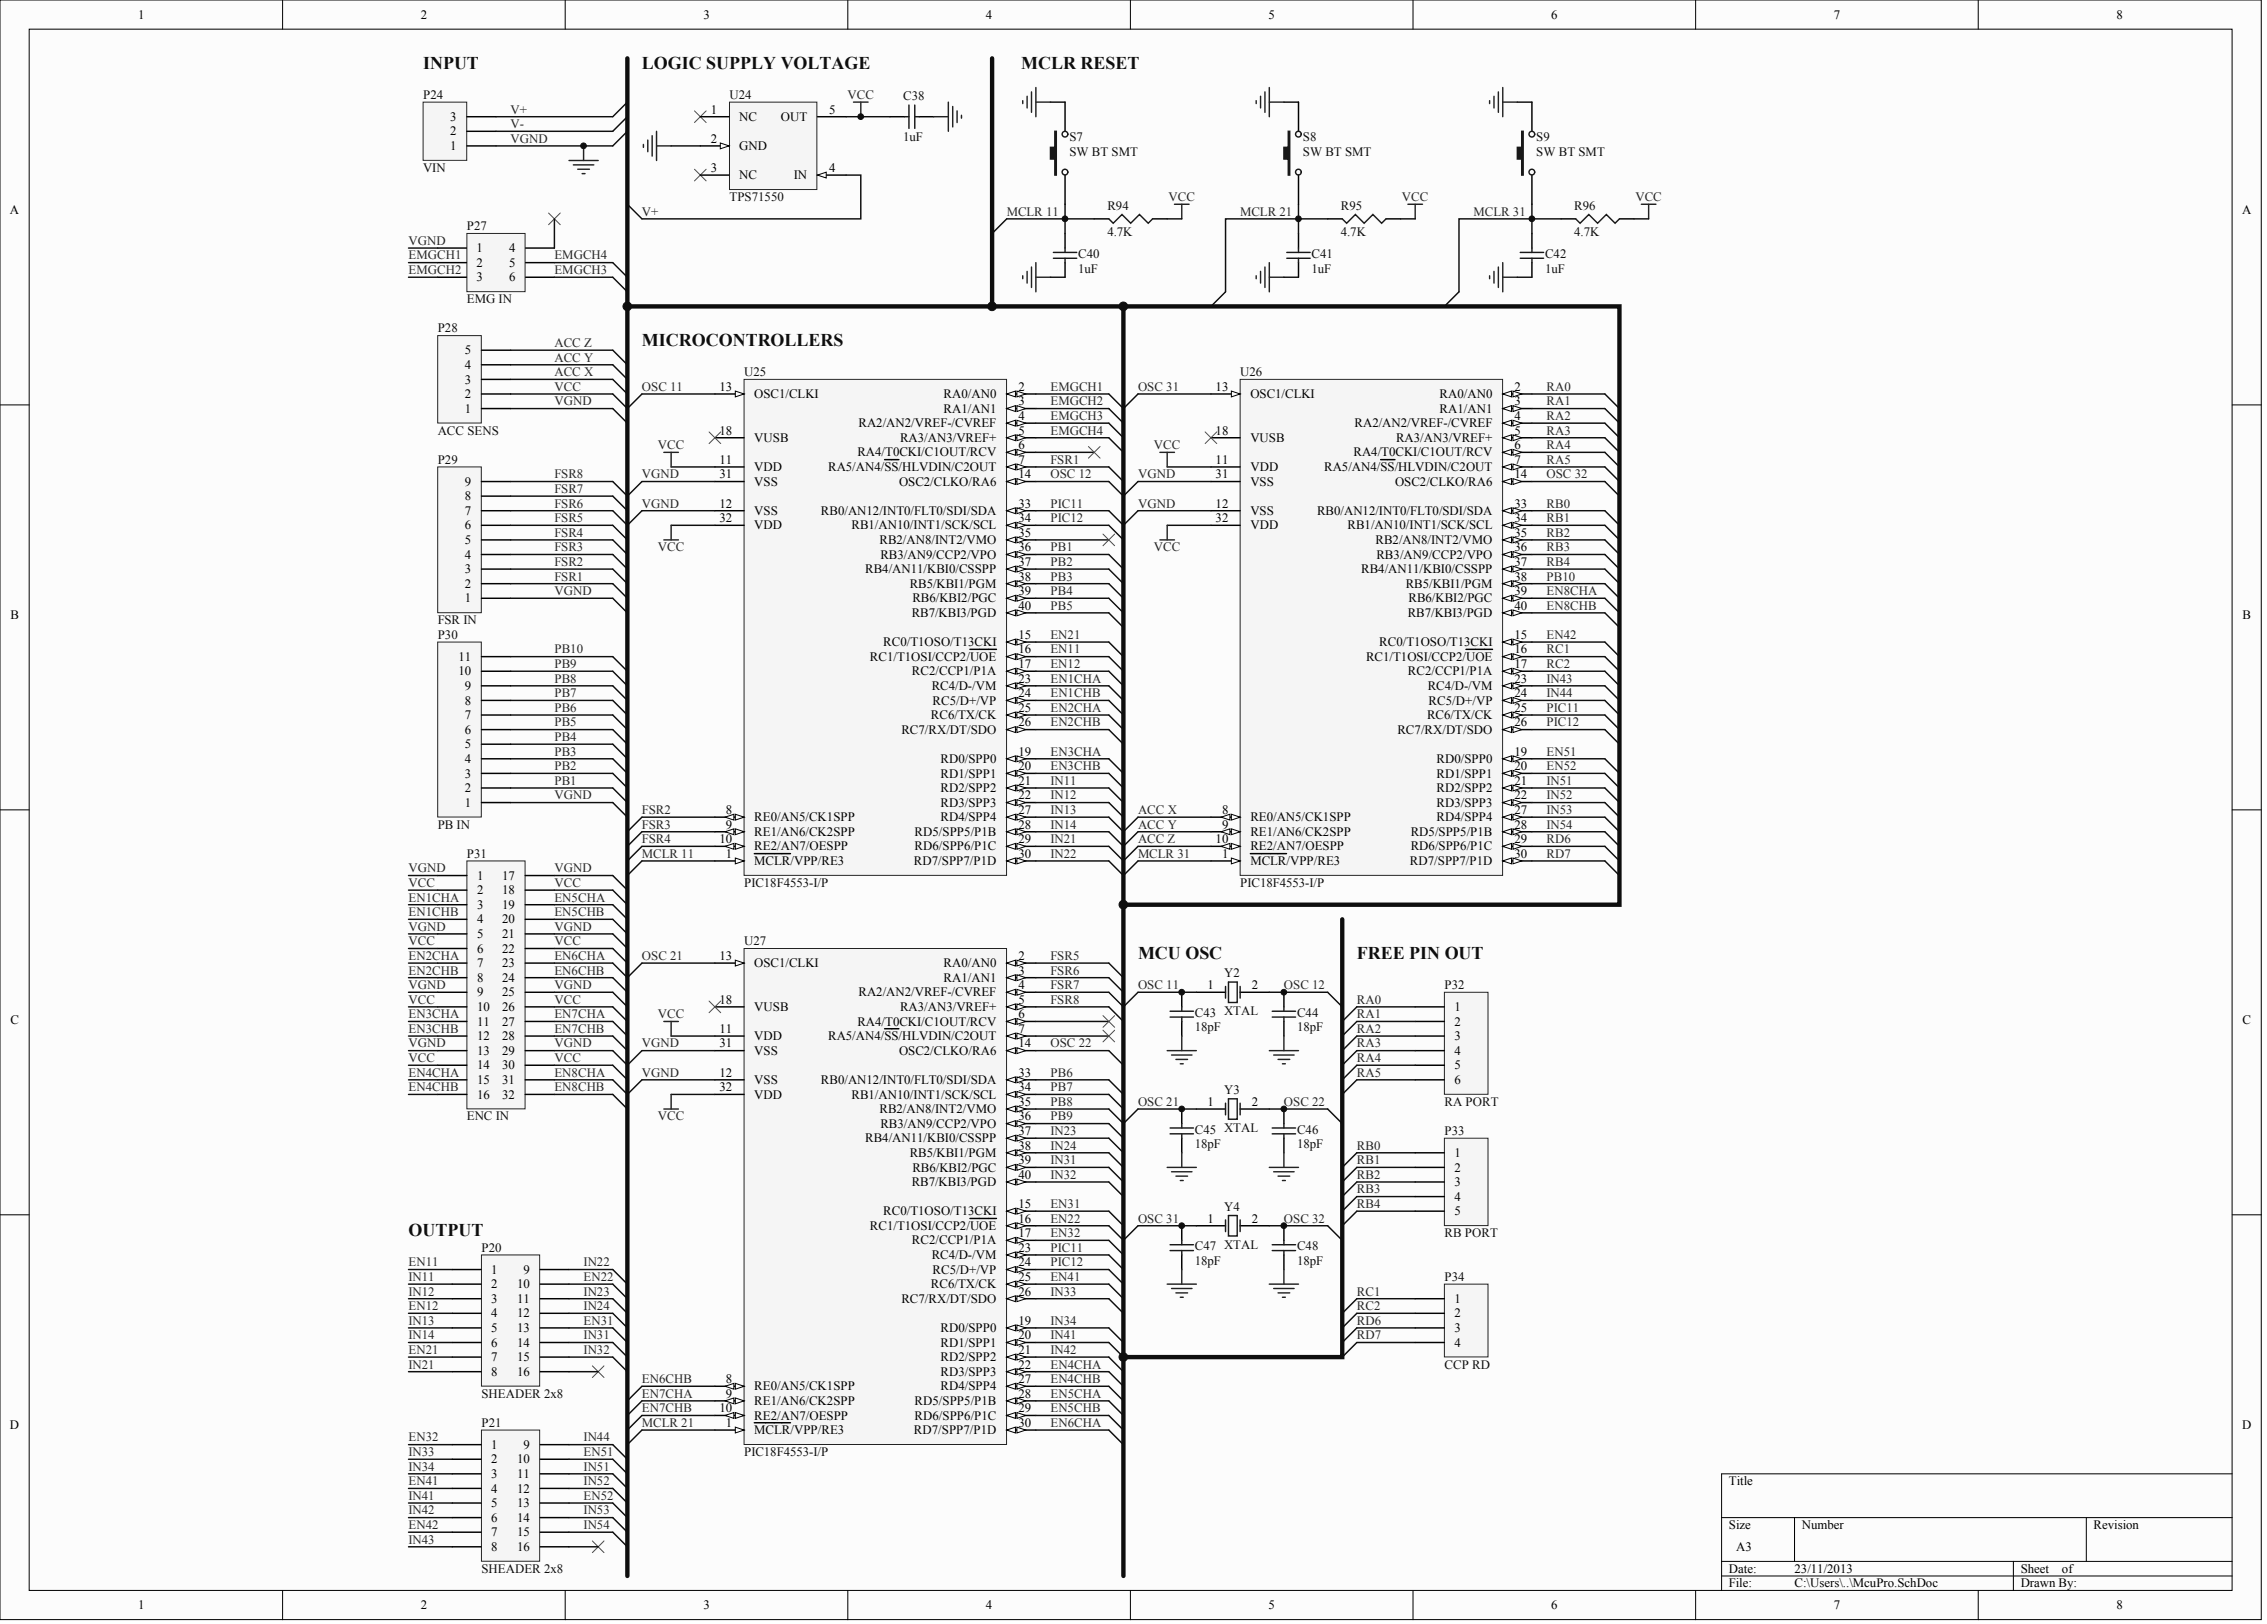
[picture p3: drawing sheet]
<svg xmlns="http://www.w3.org/2000/svg" width="656mm" height="470mm" viewBox="0 0 656 470" stroke-linecap="round" stroke-linejoin="round" font-family="sans-serif">
<defs><g id="words">
<g font-size="5.2" fill="#0e0e0e">
<text x="122.4" y="19.8">INPUT</text>
<text x="185.7" y="19.8">LOGIC SUPPLY VOLTAGE</text>
<text x="295.4" y="19.8">MCLR RESET</text>
<text x="185.7" y="100">MICROCONTROLLERS</text>
<text x="329.2" y="277.2">MCU OSC</text>
<text x="392.5" y="277.2">FREE PIN OUT</text>
<text x="118.2" y="357.3">OUTPUT</text>
</g>
<g font-size="3.7">
<text x="40" y="5.4">1</text>
<text x="121.7" y="5.4">2</text>
<text x="203.5" y="5.4">3</text>
<text x="285.2" y="5.4">4</text>
<text x="367" y="5.4">5</text>
<text x="448.7" y="5.4">6</text>
<text x="530.5" y="5.4">7</text>
<text x="612.2" y="5.4">8</text>
<text x="130.2" y="34.9">3</text>
<text x="205.7" y="32.8">1</text>
<text x="213.9" y="34.9">NC</text>
<text x="225.8" y="34.9">OUT</text>
<text x="239.9" y="32.8">5</text>
<text x="130.2" y="39.2">2</text>
<text x="205.7" y="41.3">2</text>
<text x="130.2" y="43.4">1</text>
<text x="213.9" y="43.4">GND</text>
<text x="205.7" y="49.7">3</text>
<text x="213.9" y="51.8">NC</text>
<text x="229.6" y="51.8">IN</text>
<text x="239.9" y="49.7">4</text>
<text x="2.9" y="61.8">A</text>
<text x="648.6" y="61.8">A</text>
<text x="137.9" y="72.9">1</text>
<text x="137.9" y="77.1">2</text>
<text x="147.3" y="72.9">4</text>
<text x="147.3" y="77.1">5</text>
<text x="137.9" y="81.4">3</text>
<text x="147.3" y="81.4">6</text>
<text x="134.5" y="106.7">4</text>
<text x="134.5" y="102.5">5</text>
<text x="134.5" y="110.9">3</text>
<text x="208.2" y="113">13</text>
<text x="294.6" y="113">2</text>
<text x="351.7" y="113">13</text>
<text x="438.1" y="113">2</text>
<text x="134.5" y="119.3">1</text>
<text x="134.5" y="115.1">2</text>
<text x="218.2" y="115.1">OSC1/CLKI</text>
<text x="272.9" y="115.1">RA0/AN0</text>
<text x="272.9" y="119.3">RA1/AN1</text>
<text x="294.6" y="117.2">3</text>
<text x="361.7" y="115.1">OSC1/CLKI</text>
<text x="416.4" y="115.1">RA0/AN0</text>
<text x="416.4" y="119.3">RA1/AN1</text>
<text x="438.1" y="117.2">3</text>
<text x="208.2" y="125.7">18</text>
<text x="248.3" y="123.5">RA2/AN2/VREF-/CVREF</text>
<text x="294.6" y="121.4">4</text>
<text x="294.6" y="125.7">5</text>
<text x="351.7" y="125.7">18</text>
<text x="391.8" y="123.5">RA2/AN2/VREF-/CVREF</text>
<text x="438.1" y="121.4">4</text>
<text x="438.1" y="125.7">5</text>
<text x="218.2" y="127.8">VUSB</text>
<text x="248" y="132">RA4/T0CKI/C1OUT/RCV</text>
<text x="260.4" y="127.8">RA3/AN3/VREF+</text>
<text x="294.6" y="129.9">6</text>
<text x="361.7" y="127.8">VUSB</text>
<text x="391.5" y="132">RA4/T0CKI/C1OUT/RCV</text>
<text x="403.9" y="127.8">RA3/AN3/VREF+</text>
<text x="438.1" y="129.9">6</text>
<text x="208.2" y="134.1">11</text>
<text x="218.2" y="136.2">VDD</text>
<text x="239.6" y="136.2">RA5/AN4/SS/HLVDIN/C2OUT</text>
<text x="294.6" y="134.1">7</text>
<text x="351.7" y="134.1">11</text>
<text x="361.7" y="136.2">VDD</text>
<text x="383.1" y="136.2">RA5/AN4/SS/HLVDIN/C2OUT</text>
<text x="438.1" y="134.1">7</text>
<text x="134.5" y="140.4">9</text>
<text x="208.2" y="138.3">31</text>
<text x="218.2" y="140.4">VSS</text>
<text x="260.1" y="140.4">OSC2/CLKO/RA6</text>
<text x="294.6" y="138.3">14</text>
<text x="351.7" y="138.3">31</text>
<text x="361.7" y="140.4">VSS</text>
<text x="403.6" y="140.4">OSC2/CLKO/RA6</text>
<text x="438.1" y="138.3">14</text>
<text x="134.5" y="148.9">7</text>
<text x="134.5" y="144.6">8</text>
<text x="208.2" y="146.8">12</text>
<text x="218.2" y="148.9">VSS</text>
<text x="237.5" y="148.9">RB0/AN12/INT0/FLT0/SDI/SDA</text>
<text x="294.6" y="146.8">33</text>
<text x="351.7" y="146.8">12</text>
<text x="361.7" y="148.9">VSS</text>
<text x="381" y="148.9">RB0/AN12/INT0/FLT0/SDI/SDA</text>
<text x="438.1" y="146.8">33</text>
<text x="134.5" y="153.1">6</text>
<text x="208.2" y="151">32</text>
<text x="218.2" y="153.1">VDD</text>
<text x="246.3" y="153.1">RB1/AN10/INT1/SCK/SCL</text>
<text x="294.6" y="151">34</text>
<text x="294.6" y="155.2">35</text>
<text x="351.7" y="151">32</text>
<text x="361.7" y="153.1">VDD</text>
<text x="389.8" y="153.1">RB1/AN10/INT1/SCK/SCL</text>
<text x="438.1" y="151">34</text>
<text x="438.1" y="155.2">35</text>
<text x="134.5" y="161.5">4</text>
<text x="134.5" y="157.3">5</text>
<text x="254.4" y="157.3">RB2/AN8/INT2/VMO</text>
<text x="254.7" y="161.5">RB3/AN9/CCP2/VPO</text>
<text x="294.6" y="159.4">36</text>
<text x="397.9" y="157.3">RB2/AN8/INT2/VMO</text>
<text x="398.2" y="161.5">RB3/AN9/CCP2/VPO</text>
<text x="438.1" y="159.4">36</text>
<text x="134.5" y="165.7">3</text>
<text x="250.3" y="165.7">RB4/AN11/KBI0/CSSPP</text>
<text x="294.6" y="163.6">37</text>
<text x="294.6" y="167.8">38</text>
<text x="393.8" y="165.7">RB4/AN11/KBI0/CSSPP</text>
<text x="438.1" y="163.6">37</text>
<text x="438.1" y="167.8">38</text>
<text x="134.5" y="170">2</text>
<text x="263.2" y="170">RB5/KBI1/PGM</text>
<text x="294.6" y="172.1">39</text>
<text x="406.7" y="170">RB5/KBI1/PGM</text>
<text x="438.1" y="172.1">39</text>
<text x="3" y="178.9">B</text>
<text x="134.5" y="174.2">1</text>
<text x="263.7" y="178.4">RB7/KBI3/PGD</text>
<text x="264" y="174.2">RB6/KBI2/PGC</text>
<text x="294.6" y="176.3">40</text>
<text x="407.2" y="178.4">RB7/KBI3/PGD</text>
<text x="407.5" y="174.2">RB6/KBI2/PGC</text>
<text x="438.1" y="176.3">40</text>
<text x="648.8" y="178.9">B</text>
<text x="294.6" y="184.7">15</text>
<text x="438.1" y="184.7">15</text>
<text x="132.6" y="191.1">11</text>
<text x="251.7" y="191.1">RC1/T1OSI/CCP2/UOE</text>
<text x="255.5" y="186.8">RC0/T1OSO/T13CKI</text>
<text x="294.6" y="188.9">16</text>
<text x="395.2" y="191.1">RC1/T1OSI/CCP2/UOE</text>
<text x="399" y="186.8">RC0/T1OSO/T13CKI</text>
<text x="438.1" y="188.9">16</text>
<text x="132.6" y="195.3">10</text>
<text x="263.8" y="195.3">RC2/CCP1/P1A</text>
<text x="294.6" y="193.2">17</text>
<text x="294.6" y="197.4">23</text>
<text x="407.3" y="195.3">RC2/CCP1/P1A</text>
<text x="438.1" y="193.2">17</text>
<text x="438.1" y="197.4">23</text>
<text x="134.5" y="203.7">8</text>
<text x="134.5" y="199.5">9</text>
<text x="269.5" y="199.5">RC4/D-/VM</text>
<text x="269.8" y="203.7">RC5/D+/VP</text>
<text x="294.6" y="201.6">24</text>
<text x="413" y="199.5">RC4/D-/VM</text>
<text x="413.3" y="203.7">RC5/D+/VP</text>
<text x="438.1" y="201.6">24</text>
<text x="134.5" y="207.9">7</text>
<text x="269.3" y="207.9">RC6/TX/CK</text>
<text x="294.6" y="205.8">25</text>
<text x="412.8" y="207.9">RC6/TX/CK</text>
<text x="438.1" y="205.8">25</text>
<text x="134.5" y="212.2">6</text>
<text x="260.8" y="212.2">RC7/RX/DT/SDO</text>
<text x="294.6" y="210">26</text>
<text x="404.3" y="212.2">RC7/RX/DT/SDO</text>
<text x="438.1" y="210">26</text>
<text x="134.5" y="220.6">4</text>
<text x="134.5" y="216.4">5</text>
<text x="272.1" y="220.6">RD0/SPP0</text>
<text x="294.6" y="218.5">19</text>
<text x="415.6" y="220.6">RD0/SPP0</text>
<text x="438.1" y="218.5">19</text>
<text x="134.5" y="224.8">3</text>
<text x="272.1" y="224.8">RD1/SPP1</text>
<text x="294.6" y="222.7">20</text>
<text x="294.6" y="226.9">21</text>
<text x="415.6" y="224.8">RD1/SPP1</text>
<text x="438.1" y="222.7">20</text>
<text x="438.1" y="226.9">21</text>
<text x="134.5" y="233.2">1</text>
<text x="134.5" y="229">2</text>
<text x="272.1" y="229">RD2/SPP2</text>
<text x="272.1" y="233.2">RD3/SPP3</text>
<text x="294.6" y="231.1">22</text>
<text x="415.6" y="229">RD2/SPP2</text>
<text x="415.6" y="233.2">RD3/SPP3</text>
<text x="438.1" y="231.1">22</text>
<text x="210" y="235.4">8</text>
<text x="210" y="239.6">9</text>
<text x="218.2" y="237.5">RE0/AN5/CK1SPP</text>
<text x="272.1" y="237.5">RD4/SPP4</text>
<text x="294.6" y="235.4">27</text>
<text x="294.6" y="239.6">28</text>
<text x="353.5" y="235.4">8</text>
<text x="353.5" y="239.6">9</text>
<text x="361.7" y="237.5">RE0/AN5/CK1SPP</text>
<text x="415.6" y="237.5">RD4/SPP4</text>
<text x="438.1" y="235.4">27</text>
<text x="438.1" y="239.6">28</text>
<text x="208.2" y="243.8">10</text>
<text x="218.2" y="241.7">RE1/AN6/CK2SPP</text>
<text x="218.2" y="245.9">RE2/AN7/OESPP</text>
<text x="264.6" y="241.7">RD5/SPP5/P1B</text>
<text x="264.6" y="245.9">RD6/SPP6/P1C</text>
<text x="294.6" y="243.8">29</text>
<text x="351.7" y="243.8">10</text>
<text x="361.7" y="241.7">RE1/AN6/CK2SPP</text>
<text x="361.7" y="245.9">RE2/AN7/OESPP</text>
<text x="408.1" y="241.7">RD5/SPP5/P1B</text>
<text x="408.1" y="245.9">RD6/SPP6/P1C</text>
<text x="438.1" y="243.8">29</text>
<text x="210" y="248">1</text>
<text x="218.2" y="250.1">MCLR/VPP/RE3</text>
<text x="264.4" y="250.1">RD7/SPP7/P1D</text>
<text x="294.6" y="248">30</text>
<text x="353.5" y="248">1</text>
<text x="361.7" y="250.1">MCLR/VPP/RE3</text>
<text x="407.9" y="250.1">RD7/SPP7/P1D</text>
<text x="438.1" y="248">30</text>
<text x="138" y="254.3">1</text>
<text x="145.3" y="254.3">17</text>
<text x="138" y="258.6">2</text>
<text x="138" y="262.8">3</text>
<text x="145.3" y="258.6">18</text>
<text x="145.3" y="262.8">19</text>
<text x="138" y="267">4</text>
<text x="145.3" y="267">20</text>
<text x="138" y="271.2">5</text>
<text x="138" y="275.4">6</text>
<text x="145.3" y="271.2">21</text>
<text x="145.3" y="275.4">22</text>
<text x="138" y="279.7">7</text>
<text x="145.3" y="279.7">23</text>
<text x="208.2" y="277.5">13</text>
<text x="218.2" y="279.7">OSC1/CLKI</text>
<text x="272.9" y="279.7">RA0/AN0</text>
<text x="294.6" y="277.5">2</text>
<text x="294.6" y="281.8">3</text>
<text x="138" y="283.9">8</text>
<text x="145.3" y="283.9">24</text>
<text x="272.9" y="283.9">RA1/AN1</text>
<text x="294.6" y="286">4</text>
<text x="349.3" y="286">1</text>
<text x="362.1" y="286">2</text>
<text x="138" y="288.1">9</text>
<text x="138" y="292.3">10</text>
<text x="145.3" y="288.1">25</text>
<text x="145.3" y="292.3">26</text>
<text x="208.2" y="290.2">18</text>
<text x="218.2" y="292.3">VUSB</text>
<text x="248.3" y="288.1">RA2/AN2/VREF-/CVREF</text>
<text x="260.4" y="292.3">RA3/AN3/VREF+</text>
<text x="294.6" y="290.2">5</text>
<text x="420.8" y="292.3">1</text>
<text x="3" y="296">C</text>
<text x="138" y="296.5">11</text>
<text x="145.3" y="296.5">27</text>
<text x="208.2" y="298.6">11</text>
<text x="248" y="296.5">RA4/T0CKI/C1OUT/RCV</text>
<text x="294.6" y="294.4">6</text>
<text x="294.6" y="298.6">7</text>
<text x="420.8" y="296.5">2</text>
<text x="648.8" y="296">C</text>
<text x="138" y="300.8">12</text>
<text x="138" y="305">13</text>
<text x="145.3" y="300.8">28</text>
<text x="145.3" y="305">29</text>
<text x="208.2" y="302.9">31</text>
<text x="218.2" y="300.8">VDD</text>
<text x="218.2" y="305">VSS</text>
<text x="239.6" y="300.8">RA5/AN4/SS/HLVDIN/C2OUT</text>
<text x="260.1" y="305">OSC2/CLKO/RA6</text>
<text x="294.6" y="302.9">14</text>
<text x="420.8" y="300.8">3</text>
<text x="420.8" y="305">4</text>
<text x="138" y="309.2">14</text>
<text x="145.3" y="309.2">30</text>
<text x="208.2" y="311.3">12</text>
<text x="294.6" y="311.3">33</text>
<text x="420.8" y="309.2">5</text>
<text x="138" y="313.4">15</text>
<text x="138" y="317.6">16</text>
<text x="145.3" y="313.4">31</text>
<text x="145.3" y="317.6">32</text>
<text x="208.2" y="315.5">32</text>
<text x="218.2" y="313.4">VSS</text>
<text x="218.2" y="317.6">VDD</text>
<text x="237.5" y="313.4">RB0/AN12/INT0/FLT0/SDI/SDA</text>
<text x="246.3" y="317.6">RB1/AN10/INT1/SCK/SCL</text>
<text x="294.6" y="315.5">34</text>
<text x="420.8" y="313.4">6</text>
<text x="254.4" y="321.8">RB2/AN8/INT2/VMO</text>
<text x="294.6" y="319.7">35</text>
<text x="294.6" y="324">36</text>
<text x="349.3" y="319.7">1</text>
<text x="362.1" y="319.7">2</text>
<text x="254.7" y="326.1">RB3/AN9/CCP2/VPO</text>
<text x="294.6" y="328.2">37</text>
<text x="250.3" y="330.3">RB4/AN11/KBI0/CSSPP</text>
<text x="263.2" y="334.5">RB5/KBI1/PGM</text>
<text x="294.6" y="332.4">38</text>
<text x="420.8" y="334.5">1</text>
<text x="264" y="338.7">RB6/KBI2/PGC</text>
<text x="294.6" y="336.6">39</text>
<text x="294.6" y="340.8">40</text>
<text x="420.8" y="338.7">2</text>
<text x="263.7" y="342.9">RB7/KBI3/PGD</text>
<text x="420.8" y="342.9">3</text>
<text x="420.8" y="347.2">4</text>
<text x="255.5" y="351.4">RC0/T1OSO/T13CKI</text>
<text x="294.6" y="349.3">15</text>
<text x="294.6" y="353.5">16</text>
<text x="349.3" y="353.5">1</text>
<text x="362.1" y="353.5">2</text>
<text x="420.8" y="351.4">5</text>
<text x="251.7" y="355.6">RC1/T1OSI/CCP2/UOE</text>
<text x="263.8" y="359.8">RC2/CCP1/P1A</text>
<text x="294.6" y="357.7">17</text>
<text x="269.5" y="364">RC4/D-/VM</text>
<text x="294.6" y="361.9">23</text>
<text x="142.1" y="368.3">1</text>
<text x="151.5" y="368.3">9</text>
<text x="269.8" y="368.3">RC5/D+/VP</text>
<text x="294.6" y="366.2">24</text>
<text x="294.6" y="370.4">25</text>
<text x="142.1" y="372.5">2</text>
<text x="142.1" y="376.7">3</text>
<text x="149.6" y="372.5">10</text>
<text x="149.6" y="376.7">11</text>
<text x="260.8" y="376.7">RC7/RX/DT/SDO</text>
<text x="269.3" y="372.5">RC6/TX/CK</text>
<text x="294.6" y="374.6">26</text>
<text x="420.8" y="376.7">1</text>
<text x="142.1" y="380.9">4</text>
<text x="149.6" y="380.9">12</text>
<text x="294.6" y="383">19</text>
<text x="420.8" y="380.9">2</text>
<text x="142.1" y="385.1">5</text>
<text x="142.1" y="389.4">6</text>
<text x="149.6" y="385.1">13</text>
<text x="149.6" y="389.4">14</text>
<text x="272.1" y="385.1">RD0/SPP0</text>
<text x="272.1" y="389.4">RD1/SPP1</text>
<text x="294.6" y="387.2">20</text>
<text x="420.8" y="385.1">3</text>
<text x="420.8" y="389.4">4</text>
<text x="142.1" y="393.6">7</text>
<text x="149.6" y="393.6">15</text>
<text x="272.1" y="393.6">RD2/SPP2</text>
<text x="294.6" y="391.5">21</text>
<text x="294.6" y="395.7">22</text>
<text x="142.1" y="397.8">8</text>
<text x="149.6" y="397.8">16</text>
<text x="210" y="399.9">8</text>
<text x="272.1" y="397.8">RD3/SPP3</text>
<text x="294.6" y="399.9">27</text>
<text x="210" y="404.1">9</text>
<text x="218.2" y="402">RE0/AN5/CK1SPP</text>
<text x="218.2" y="406.2">RE1/AN6/CK2SPP</text>
<text x="264.6" y="406.2">RD5/SPP5/P1B</text>
<text x="272.1" y="402">RD4/SPP4</text>
<text x="294.6" y="404.1">28</text>
<text x="2.9" y="413.1">D</text>
<text x="208.2" y="408.3">10</text>
<text x="210" y="412.6">1</text>
<text x="218.2" y="410.5">RE2/AN7/OESPP</text>
<text x="264.6" y="410.5">RD6/SPP6/P1C</text>
<text x="294.6" y="408.3">29</text>
<text x="294.6" y="412.6">30</text>
<text x="648.6" y="413.1">D</text>
<text x="142.1" y="418.9">1</text>
<text x="151.5" y="418.9">9</text>
<text x="218.2" y="414.7">MCLR/VPP/RE3</text>
<text x="264.4" y="414.7">RD7/SPP7/P1D</text>
<text x="142.1" y="423.1">2</text>
<text x="149.6" y="423.1">10</text>
<text x="142.1" y="427.3">3</text>
<text x="142.1" y="431.5">4</text>
<text x="149.6" y="427.3">11</text>
<text x="149.6" y="431.5">12</text>
<text x="500.1" y="429.4">Title</text>
<text x="142.1" y="435.8">5</text>
<text x="149.6" y="435.8">13</text>
<text x="142.1" y="440">6</text>
<text x="149.6" y="440">14</text>
<text x="500.1" y="442.1">Size</text>
<text x="521.2" y="442.1">Number</text>
<text x="605.7" y="442.1">Revision</text>
<text x="142.1" y="444.2">7</text>
<text x="142.1" y="448.4">8</text>
<text x="149.6" y="444.2">15</text>
<text x="149.6" y="448.4">16</text>
<text x="502.3" y="448.4">A3</text>
<text x="500.1" y="454.8">Date:</text>
<text x="519.1" y="454.8">23/11/2013</text>
<text x="584.6" y="454.8">Sheet</text>
<text x="596.5" y="454.8">of</text>
<text x="500.1" y="459">File:</text>
<text x="519.1" y="459">C:\Users\..\McuPro.SchDoc</text>
<text x="584.6" y="459">Drawn By:</text>
<text x="40" y="465.3">1</text>
<text x="121.7" y="465.3">2</text>
<text x="203.5" y="465.3">3</text>
<text x="285.2" y="465.3">4</text>
<text x="367" y="465.3">5</text>
<text x="448.7" y="465.3">6</text>
<text x="530.5" y="465.3">7</text>
<text x="612.2" y="465.3">8</text>
</g>
<g font-size="3.7" fill="#0e0e0e">
<text x="122.4" y="28.6">P24</text>
<text x="211" y="28.6">U24</text>
<text x="261.3" y="29">C38</text>
<text x="261.3" y="40.9">1uF</text>
<text x="309.4" y="40.9">S7</text>
<text x="376.9" y="40.9">S8</text>
<text x="444.4" y="40.9">S9</text>
<text x="309.4" y="45.1">SW BT SMT</text>
<text x="376.9" y="45.1">SW BT SMT</text>
<text x="444.4" y="45.1">SW BT SMT</text>
<text x="122.4" y="49.7">VIN</text>
<text x="211" y="58.2">TPS71550</text>
<text x="320.3" y="60.7">R94</text>
<text x="387.9" y="60.7">R95</text>
<text x="455.4" y="60.7">R96</text>
<text x="135.1" y="66.6">P27</text>
<text x="320.3" y="68.3">4.7K</text>
<text x="387.9" y="68.3">4.7K</text>
<text x="455.4" y="68.3">4.7K</text>
<text x="311.9" y="74.6">C40</text>
<text x="379.4" y="74.6">C41</text>
<text x="447" y="74.6">C42</text>
<text x="311.9" y="78.8">1uF</text>
<text x="379.4" y="78.8">1uF</text>
<text x="447" y="78.8">1uF</text>
<text x="135.1" y="87.7">EMG IN</text>
<text x="126.6" y="96.1">P28</text>
<text x="215.3" y="108.8">U25</text>
<text x="358.8" y="108.8">U26</text>
<text x="126.6" y="125.7">ACC SENS</text>
<text x="126.6" y="134.1">P29</text>
<text x="126.6" y="180.5">FSR IN</text>
<text x="126.6" y="184.7">P30</text>
<text x="126.6" y="239.6">PB IN</text>
<text x="135.1" y="248">P31</text>
<text x="215.3" y="256.5">PIC18F4553-I/P</text>
<text x="358.8" y="256.5">PIC18F4553-I/P</text>
<text x="215.3" y="273.3">U27</text>
<text x="354.1" y="282.6">Y2</text>
<text x="417.8" y="286">P32</text>
<text x="345.7" y="298.2">18pF</text>
<text x="345.7" y="294">C43 XTAL</text>
<text x="375.2" y="298.2">18pF</text>
<text x="375.2" y="294">C44</text>
<text x="354.1" y="316.4">Y3</text>
<text x="135.1" y="324">ENC IN</text>
<text x="417.8" y="319.7">RA PORT</text>
<text x="345.7" y="327.8">C45 XTAL</text>
<text x="375.2" y="327.8">C46</text>
<text x="417.8" y="328.2">P33</text>
<text x="345.7" y="332">18pF</text>
<text x="375.2" y="332">18pF</text>
<text x="354.1" y="350.1">Y4</text>
<text x="417.8" y="357.7">RB PORT</text>
<text x="139.3" y="361.9">P20</text>
<text x="345.7" y="365.7">18pF</text>
<text x="345.7" y="361.5">C47 XTAL</text>
<text x="375.2" y="365.7">18pF</text>
<text x="375.2" y="361.5">C48</text>
<text x="417.8" y="370.4">P34</text>
<text x="417.8" y="395.7">CCP RD</text>
<text x="139.3" y="404.1">SHEADER 2x8</text>
<text x="139.3" y="412.6">P21</text>
<text x="215.3" y="421">PIC18F4553-I/P</text>
<text x="139.3" y="454.8">SHEADER 2x8</text>
</g>
<g font-size="3.7" fill="#262626">
<text x="245.2" y="28.6">VCC</text>
<text x="147.7" y="32.8">V+</text>
<text x="147.7" y="41.3">VGND</text>
<text x="147.7" y="37.1">V-</text>
<text x="338" y="58.2">VCC</text>
<text x="405.6" y="58.2">VCC</text>
<text x="473.1" y="58.2">VCC</text>
<text x="185.7" y="62.4">V+</text>
<text x="291.2" y="62.4">MCLR 11</text>
<text x="358.8" y="62.4">MCLR 21</text>
<text x="426.3" y="62.4">MCLR 31</text>
<text x="118.2" y="70.8">VGND</text>
<text x="118.2" y="75">EMGCH1</text>
<text x="160.4" y="75">EMGCH4</text>
<text x="118.2" y="79.2">EMGCH2</text>
<text x="160.4" y="79.2">EMGCH3</text>
<text x="160.4" y="100.3">ACC Z</text>
<text x="160.4" y="104.6">ACC Y</text>
<text x="160.4" y="108.8">ACC X</text>
<text x="160.4" y="113">VCC</text>
<text x="185.7" y="113">OSC 11</text>
<text x="303.9" y="113">EMGCH1</text>
<text x="329.2" y="113">OSC 31</text>
<text x="447.4" y="113">RA0</text>
<text x="160.4" y="117.2">VGND</text>
<text x="303.9" y="117.2">EMGCH2</text>
<text x="447.4" y="117.2">RA1</text>
<text x="303.9" y="121.4">EMGCH3</text>
<text x="303.9" y="125.7">EMGCH4</text>
<text x="447.4" y="121.4">RA2</text>
<text x="447.4" y="125.7">RA3</text>
<text x="190.3" y="129.9">VCC</text>
<text x="333.8" y="129.9">VCC</text>
<text x="447.4" y="129.9">RA4</text>
<text x="303.9" y="134.1">FSR1</text>
<text x="447.4" y="134.1">RA5</text>
<text x="160.4" y="142.5">FSR7</text>
<text x="160.4" y="138.3">FSR8</text>
<text x="185.7" y="138.3">VGND</text>
<text x="303.9" y="138.3">OSC 12</text>
<text x="329.2" y="138.3">VGND</text>
<text x="447.4" y="138.3">OSC 32</text>
<text x="160.4" y="146.8">FSR6</text>
<text x="185.7" y="146.8">VGND</text>
<text x="303.9" y="146.8">PIC11</text>
<text x="329.2" y="146.8">VGND</text>
<text x="447.4" y="146.8">RB0</text>
<text x="160.4" y="155.2">FSR4</text>
<text x="160.4" y="151">FSR5</text>
<text x="303.9" y="151">PIC12</text>
<text x="447.4" y="151">RB1</text>
<text x="447.4" y="155.2">RB2</text>
<text x="160.4" y="159.4">FSR3</text>
<text x="190.3" y="159.4">VCC</text>
<text x="303.9" y="159.4">PB1</text>
<text x="333.8" y="159.4">VCC</text>
<text x="447.4" y="159.4">RB3</text>
<text x="160.4" y="167.8">FSR1</text>
<text x="160.4" y="163.6">FSR2</text>
<text x="303.9" y="163.6">PB2</text>
<text x="303.9" y="167.8">PB3</text>
<text x="447.4" y="167.8">PB10</text>
<text x="447.4" y="163.6">RB4</text>
<text x="160.4" y="172.1">VGND</text>
<text x="303.9" y="172.1">PB4</text>
<text x="447.4" y="172.1">EN8CHA</text>
<text x="303.9" y="176.3">PB5</text>
<text x="447.4" y="176.3">EN8CHB</text>
<text x="303.9" y="184.7">EN21</text>
<text x="447.4" y="184.7">EN42</text>
<text x="160.4" y="188.9">PB10</text>
<text x="303.9" y="188.9">EN11</text>
<text x="447.4" y="188.9">RC1</text>
<text x="160.4" y="197.4">PB8</text>
<text x="160.4" y="193.2">PB9</text>
<text x="303.9" y="197.4">EN1CHA</text>
<text x="303.9" y="193.2">EN12</text>
<text x="447.4" y="197.4">IN43</text>
<text x="447.4" y="193.2">RC2</text>
<text x="160.4" y="201.6">PB7</text>
<text x="303.9" y="201.6">EN1CHB</text>
<text x="447.4" y="201.6">IN44</text>
<text x="160.4" y="205.8">PB6</text>
<text x="303.9" y="205.8">EN2CHA</text>
<text x="447.4" y="205.8">PIC11</text>
<text x="160.4" y="214.3">PB4</text>
<text x="160.4" y="210">PB5</text>
<text x="303.9" y="210">EN2CHB</text>
<text x="447.4" y="210">PIC12</text>
<text x="160.4" y="218.5">PB3</text>
<text x="303.9" y="218.5">EN3CHA</text>
<text x="447.4" y="218.5">EN51</text>
<text x="160.4" y="226.9">PB1</text>
<text x="160.4" y="222.7">PB2</text>
<text x="303.9" y="226.9">IN11</text>
<text x="303.9" y="222.7">EN3CHB</text>
<text x="447.4" y="222.7">EN52</text>
<text x="447.4" y="226.9">IN51</text>
<text x="160.4" y="231.1">VGND</text>
<text x="303.9" y="231.1">IN12</text>
<text x="447.4" y="231.1">IN52</text>
<text x="185.7" y="235.4">FSR2</text>
<text x="185.7" y="239.6">FSR3</text>
<text x="303.9" y="235.4">IN13</text>
<text x="303.9" y="239.6">IN14</text>
<text x="329.2" y="235.4">ACC X</text>
<text x="329.2" y="239.6">ACC Y</text>
<text x="447.4" y="235.4">IN53</text>
<text x="447.4" y="239.6">IN54</text>
<text x="185.7" y="243.8">FSR4</text>
<text x="303.9" y="243.8">IN21</text>
<text x="329.2" y="243.8">ACC Z</text>
<text x="447.4" y="243.8">RD6</text>
<text x="185.7" y="248">MCLR 11</text>
<text x="303.9" y="248">IN22</text>
<text x="329.2" y="248">MCLR 31</text>
<text x="447.4" y="248">RD7</text>
<text x="118.2" y="252.2">VGND</text>
<text x="118.2" y="256.5">VCC</text>
<text x="160.4" y="252.2">VGND</text>
<text x="160.4" y="256.5">VCC</text>
<text x="118.2" y="260.7">EN1CHA</text>
<text x="160.4" y="260.7">EN5CHA</text>
<text x="118.2" y="264.9">EN1CHB</text>
<text x="118.2" y="269.1">VGND</text>
<text x="160.4" y="269.1">VGND</text>
<text x="160.4" y="264.9">EN5CHB</text>
<text x="118.2" y="273.3">VCC</text>
<text x="160.4" y="273.3">VCC</text>
<text x="118.2" y="277.5">EN2CHA</text>
<text x="118.2" y="281.8">EN2CHB</text>
<text x="160.4" y="277.5">EN6CHA</text>
<text x="160.4" y="281.8">EN6CHB</text>
<text x="185.7" y="277.5">OSC 21</text>
<text x="303.9" y="277.5">FSR5</text>
<text x="303.9" y="281.8">FSR6</text>
<text x="118.2" y="286">VGND</text>
<text x="160.4" y="286">VGND</text>
<text x="303.9" y="286">FSR7</text>
<text x="329.2" y="286">OSC 11</text>
<text x="371.4" y="286">OSC 12</text>
<text x="118.2" y="290.2">VCC</text>
<text x="160.4" y="290.2">VCC</text>
<text x="303.9" y="290.2">FSR8</text>
<text x="392.5" y="290.2">RA0</text>
<text x="118.2" y="294.4">EN3CHA</text>
<text x="118.2" y="298.6">EN3CHB</text>
<text x="160.4" y="294.4">EN7CHA</text>
<text x="160.4" y="298.6">EN7CHB</text>
<text x="190.3" y="294.4">VCC</text>
<text x="392.5" y="294.4">RA1</text>
<text x="392.5" y="298.6">RA2</text>
<text x="118.2" y="302.9">VGND</text>
<text x="160.4" y="302.9">VGND</text>
<text x="185.7" y="302.9">VGND</text>
<text x="303.9" y="302.9">OSC 22</text>
<text x="392.5" y="302.9">RA3</text>
<text x="118.2" y="307.1">VCC</text>
<text x="118.2" y="311.3">EN4CHA</text>
<text x="160.4" y="307.1">VCC</text>
<text x="160.4" y="311.3">EN8CHA</text>
<text x="185.7" y="311.3">VGND</text>
<text x="303.9" y="311.3">PB6</text>
<text x="392.5" y="307.1">RA4</text>
<text x="392.5" y="311.3">RA5</text>
<text x="118.2" y="315.5">EN4CHB</text>
<text x="160.4" y="315.5">EN8CHB</text>
<text x="303.9" y="315.5">PB7</text>
<text x="190.3" y="324">VCC</text>
<text x="303.9" y="319.7">PB8</text>
<text x="303.9" y="324">PB9</text>
<text x="329.2" y="319.7">OSC 21</text>
<text x="371.4" y="319.7">OSC 22</text>
<text x="303.9" y="328.2">IN23</text>
<text x="303.9" y="332.4">IN24</text>
<text x="392.5" y="332.4">RB0</text>
<text x="303.9" y="336.6">IN31</text>
<text x="303.9" y="340.8">IN32</text>
<text x="392.5" y="336.6">RB1</text>
<text x="392.5" y="340.8">RB2</text>
<text x="392.5" y="345.1">RB3</text>
<text x="303.9" y="353.5">EN22</text>
<text x="303.9" y="349.3">EN31</text>
<text x="329.2" y="353.5">OSC 31</text>
<text x="371.4" y="353.5">OSC 32</text>
<text x="392.5" y="349.3">RB4</text>
<text x="303.9" y="357.7">EN32</text>
<text x="303.9" y="361.9">PIC11</text>
<text x="118.2" y="366.2">EN11</text>
<text x="118.2" y="370.4">IN11</text>
<text x="168.8" y="366.2">IN22</text>
<text x="168.8" y="370.4">EN22</text>
<text x="303.9" y="366.2">PIC12</text>
<text x="303.9" y="370.4">EN41</text>
<text x="118.2" y="374.6">IN12</text>
<text x="168.8" y="374.6">IN23</text>
<text x="303.9" y="374.6">IN33</text>
<text x="392.5" y="374.6">RC1</text>
<text x="118.2" y="378.8">EN12</text>
<text x="118.2" y="383">IN13</text>
<text x="168.8" y="378.8">IN24</text>
<text x="168.8" y="383">EN31</text>
<text x="303.9" y="383">IN34</text>
<text x="392.5" y="378.8">RC2</text>
<text x="392.5" y="383">RD6</text>
<text x="118.2" y="387.2">IN14</text>
<text x="168.8" y="387.2">IN31</text>
<text x="303.9" y="387.2">IN41</text>
<text x="392.5" y="387.2">RD7</text>
<text x="118.2" y="391.5">EN21</text>
<text x="118.2" y="395.7">IN21</text>
<text x="168.8" y="391.5">IN32</text>
<text x="303.9" y="391.5">IN42</text>
<text x="303.9" y="395.7">EN4CHA</text>
<text x="185.7" y="399.9">EN6CHB</text>
<text x="303.9" y="399.9">EN4CHB</text>
<text x="185.7" y="404.1">EN7CHA</text>
<text x="303.9" y="404.1">EN5CHA</text>
<text x="185.7" y="412.6">MCLR 21</text>
<text x="185.7" y="408.3">EN7CHB</text>
<text x="303.9" y="408.3">EN5CHB</text>
<text x="303.9" y="412.6">EN6CHA</text>
<text x="118.2" y="416.8">EN32</text>
<text x="168.8" y="416.8">IN44</text>
<text x="118.2" y="421">IN33</text>
<text x="118.2" y="425.2">IN34</text>
<text x="168.8" y="425.2">IN51</text>
<text x="168.8" y="421">EN51</text>
<text x="118.2" y="429.4">EN41</text>
<text x="168.8" y="429.4">IN52</text>
<text x="118.2" y="433.7">IN41</text>
<text x="118.2" y="437.9">IN42</text>
<text x="168.8" y="437.9">IN53</text>
<text x="168.8" y="433.7">EN52</text>
<text x="118.2" y="442.1">EN42</text>
<text x="168.8" y="442.1">IN54</text>
<text x="118.2" y="446.3">IN43</text>
</g>
</g></defs>
<g fill="#fcfcfc" stroke="#000" stroke-width=".29">
<path d="M0 0h654.2v468.3h-654.2z"/>
<path d="M8.4 8.4h637.3v451.4h-637.3z"/>
</g>
<g fill="none" stroke="#000" stroke-width=".29">
<path d="M81.8 0v8.4M163.5 0v8.4M245.3 0v8.4M327 0v8.4M408.8 0v8.4M490.5 0v8.4M572.3 0v8.4M0 117.1h8.4M645.8 117.1h8.4M0 234.2h8.4M645.8 234.2h8.4M0 351.2h8.4"/>
<path d="M645.8 351.2h8.4M498 438.8h147.8M519.1 438.8v12.6M603.6 438.8v12.6M645.8 426.1h-147.8v33.8M81.8 459.9v8.4M163.5 459.9v8.4M245.3 459.9v8.4M327 459.9v8.4M408.8 459.9v8.4M490.5 459.9v8.4M498 451.4h147.8"/>
<path d="M498 455.7h147.8M572.3 459.9v8.4M582.4 451.4v8.5"/>
</g>
<path d="M215.3 109.7h75.9v143.4h-75.9z" fill="#f5f5f5" stroke="#262626" stroke-width=".29"/>
<path d="M206.8 248.9h8.5" fill="none" stroke="#000" stroke-width=".42"/>
<path d="M212.7 248.1l2.6 .8-2.6 .9z" fill="#fcfcfc" stroke="#000" stroke-width=".29"/>
<path d="M291.2 113.9h8.5M218.2 246.8h10.5" fill="none" stroke="#000" stroke-width=".42"/>
<g fill="#fcfcfc" stroke="#000" stroke-width=".29">
<path d="M291.2 113.9l2.6-.8v1.7z"/>
<path d="M294.2 113.1l2.5 .8-2.5 .9z"/>
</g>
<path d="M291.2 118.1h8.5" fill="none" stroke="#000" stroke-width=".42"/>
<g fill="#fcfcfc" stroke="#000" stroke-width=".29">
<path d="M291.2 118.1l2.6-.8v1.7z"/>
<path d="M294.2 117.3l2.5 .8-2.5 .9z"/>
</g>
<path d="M291.2 122.3h8.5" fill="none" stroke="#000" stroke-width=".42"/>
<g fill="#fcfcfc" stroke="#000" stroke-width=".29">
<path d="M291.2 122.3l2.6-.8v1.7z"/>
<path d="M294.2 121.5l2.5 .8-2.5 .9z"/>
</g>
<path d="M291.2 126.6h8.5" fill="none" stroke="#000" stroke-width=".42"/>
<g fill="#fcfcfc" stroke="#000" stroke-width=".29">
<path d="M291.2 126.6l2.6-.9v1.7z"/>
<path d="M294.2 125.7l2.5 .9-2.5 .8z"/>
</g>
<path d="M291.2 130.8h8.5" fill="none" stroke="#000" stroke-width=".42"/>
<g fill="#fcfcfc" stroke="#000" stroke-width=".29">
<path d="M291.2 130.8l2.6-.9v1.7z"/>
<path d="M294.2 129.9l2.5 .9-2.5 .8z"/>
</g>
<path d="M291.2 135h8.5" fill="none" stroke="#000" stroke-width=".42"/>
<g fill="#fcfcfc" stroke="#000" stroke-width=".29">
<path d="M291.2 135l2.6-.8v1.7z"/>
<path d="M294.2 134.2l2.5 .8-2.5 .9z"/>
</g>
<path d="M255.9 132.9h4.1M206.8 236.3h8.5" fill="none" stroke="#000" stroke-width=".42"/>
<g fill="#fcfcfc" stroke="#000" stroke-width=".29">
<path d="M212.7 235.4l2.6 .9-2.6 .8z"/>
<path d="M209.8 236.3l2.5-.9v1.7z"/>
</g>
<path d="M206.8 240.5h8.5" fill="none" stroke="#000" stroke-width=".42"/>
<g fill="#fcfcfc" stroke="#000" stroke-width=".29">
<path d="M212.7 239.6l2.6 .9-2.6 .8z"/>
<path d="M209.8 240.5l2.5-.9v1.7z"/>
</g>
<path d="M206.8 244.7h8.5" fill="none" stroke="#000" stroke-width=".42"/>
<g fill="#fcfcfc" stroke="#000" stroke-width=".29">
<path d="M212.7 243.9l2.6 .8-2.6 .8z"/>
<path d="M209.8 244.7l2.5-.8v1.6z"/>
</g>
<path d="M206.8 113.9h8.5M206.8 135h8.5M206.8 147.7h8.5" fill="none" stroke="#000" stroke-width=".42"/>
<path d="M212.7 113.1l2.6 .8-2.6 .9z" fill="#fcfcfc" stroke="#000" stroke-width=".29"/>
<path d="M291.2 139.2h8.5" fill="none" stroke="#000" stroke-width=".42"/>
<g fill="#fcfcfc" stroke="#000" stroke-width=".29">
<path d="M291.2 139.2l2.6-.8v1.7z"/>
<path d="M294.2 138.4l2.5 .8-2.5 .9z"/>
</g>
<path d="M291.2 185.6h8.5" fill="none" stroke="#000" stroke-width=".42"/>
<g fill="#fcfcfc" stroke="#000" stroke-width=".29">
<path d="M291.2 185.6l2.6-.8v1.7z"/>
<path d="M294.2 184.8l2.5 .8-2.5 .9z"/>
</g>
<path d="M291.2 189.9h8.5" fill="none" stroke="#000" stroke-width=".42"/>
<g fill="#fcfcfc" stroke="#000" stroke-width=".29">
<path d="M291.2 189.9l2.6-.9v1.7z"/>
<path d="M294.2 189l2.5 .9-2.5 .8z"/>
</g>
<path d="M280.6 187.7h7.7M291.2 194.1h8.5" fill="none" stroke="#000" stroke-width=".42"/>
<g fill="#fcfcfc" stroke="#000" stroke-width=".29">
<path d="M291.2 194.1l2.6-.9v1.7z"/>
<path d="M294.2 193.2l2.5 .9-2.5 .8z"/>
</g>
<path d="M206.8 126.6h8.5M291.2 219.4h8.5" fill="none" stroke="#000" stroke-width=".42"/>
<g fill="#fcfcfc" stroke="#000" stroke-width=".29">
<path d="M291.2 219.4l2.6-.9v1.7z"/>
<path d="M294.2 218.5l2.5 .9-2.5 .8z"/>
</g>
<path d="M291.2 223.6h8.5" fill="none" stroke="#000" stroke-width=".42"/>
<g fill="#fcfcfc" stroke="#000" stroke-width=".29">
<path d="M291.2 223.6l2.6-.8v1.7z"/>
<path d="M294.2 222.8l2.5 .8-2.5 .9z"/>
</g>
<path d="M291.2 227.8h8.5" fill="none" stroke="#000" stroke-width=".42"/>
<g fill="#fcfcfc" stroke="#000" stroke-width=".29">
<path d="M291.2 227.8l2.6-.8v1.7z"/>
<path d="M294.2 227l2.5 .8-2.5 .9z"/>
</g>
<path d="M291.2 232h8.5" fill="none" stroke="#000" stroke-width=".42"/>
<g fill="#fcfcfc" stroke="#000" stroke-width=".29">
<path d="M291.2 232l2.6-.8v1.7z"/>
<path d="M294.2 231.2l2.5 .8-2.5 .9z"/>
</g>
<path d="M291.2 198.3h8.5" fill="none" stroke="#000" stroke-width=".42"/>
<g fill="#fcfcfc" stroke="#000" stroke-width=".29">
<path d="M291.2 198.3l2.6-.8v1.6z"/>
<path d="M294.2 197.5l2.5 .8-2.5 .8z"/>
</g>
<path d="M291.2 202.5h8.5" fill="none" stroke="#000" stroke-width=".42"/>
<g fill="#fcfcfc" stroke="#000" stroke-width=".29">
<path d="M291.2 202.5l2.6-.8v1.7z"/>
<path d="M294.2 201.7l2.5 .8-2.5 .9z"/>
</g>
<path d="M291.2 206.7h8.5" fill="none" stroke="#000" stroke-width=".42"/>
<g fill="#fcfcfc" stroke="#000" stroke-width=".29">
<path d="M291.2 206.7l2.6-.8v1.7z"/>
<path d="M294.2 205.9l2.5 .8-2.5 .9z"/>
</g>
<path d="M291.2 211h8.5" fill="none" stroke="#000" stroke-width=".42"/>
<g fill="#fcfcfc" stroke="#000" stroke-width=".29">
<path d="M291.2 211l2.6-.9v1.7z"/>
<path d="M294.2 210.1l2.5 .9-2.5 .8z"/>
</g>
<path d="M291.2 236.3h8.5" fill="none" stroke="#000" stroke-width=".42"/>
<g fill="#fcfcfc" stroke="#000" stroke-width=".29">
<path d="M291.2 236.3l2.6-.9v1.7z"/>
<path d="M294.2 235.4l2.5 .9-2.5 .8z"/>
</g>
<path d="M291.2 240.5h8.5" fill="none" stroke="#000" stroke-width=".42"/>
<g fill="#fcfcfc" stroke="#000" stroke-width=".29">
<path d="M291.2 240.5l2.6-.9v1.7z"/>
<path d="M294.2 239.6l2.5 .9-2.5 .8z"/>
</g>
<path d="M291.2 244.7h8.5" fill="none" stroke="#000" stroke-width=".42"/>
<g fill="#fcfcfc" stroke="#000" stroke-width=".29">
<path d="M291.2 244.7l2.6-.8v1.6z"/>
<path d="M294.2 243.9l2.5 .8-2.5 .8z"/>
</g>
<path d="M291.2 248.9h8.5" fill="none" stroke="#000" stroke-width=".42"/>
<g fill="#fcfcfc" stroke="#000" stroke-width=".29">
<path d="M291.2 248.9l2.6-.8v1.7z"/>
<path d="M294.2 248.1l2.5 .8-2.5 .9z"/>
</g>
<path d="M206.8 139.2h8.5M206.8 151.9h8.5M291.2 147.7h8.5" fill="none" stroke="#000" stroke-width=".42"/>
<g fill="#fcfcfc" stroke="#000" stroke-width=".29">
<path d="M291.2 147.7l2.6-.9v1.7z"/>
<path d="M294.2 146.8l2.5 .9-2.5 .8z"/>
</g>
<path d="M291.2 151.9h8.5" fill="none" stroke="#000" stroke-width=".42"/>
<g fill="#fcfcfc" stroke="#000" stroke-width=".29">
<path d="M291.2 151.9l2.6-.9v1.7z"/>
<path d="M294.2 151l2.5 .9-2.5 .8z"/>
</g>
<path d="M291.2 156.1h8.5" fill="none" stroke="#000" stroke-width=".42"/>
<g fill="#fcfcfc" stroke="#000" stroke-width=".29">
<path d="M291.2 156.1l2.6-.8v1.6z"/>
<path d="M294.2 155.3l2.5 .8-2.5 .8z"/>
</g>
<path d="M291.2 160.3h8.5" fill="none" stroke="#000" stroke-width=".42"/>
<g fill="#fcfcfc" stroke="#000" stroke-width=".29">
<path d="M291.2 160.3l2.6-.8v1.7z"/>
<path d="M294.2 159.5l2.5 .8-2.5 .9z"/>
</g>
<path d="M291.2 164.5h8.5" fill="none" stroke="#000" stroke-width=".42"/>
<g fill="#fcfcfc" stroke="#000" stroke-width=".29">
<path d="M291.2 164.5l2.6-.8v1.7z"/>
<path d="M294.2 163.7l2.5 .8-2.5 .9z"/>
</g>
<path d="M291.2 168.8h8.5" fill="none" stroke="#000" stroke-width=".42"/>
<g fill="#fcfcfc" stroke="#000" stroke-width=".29">
<path d="M291.2 168.8l2.6-.9v1.7z"/>
<path d="M294.2 167.9l2.5 .9-2.5 .8z"/>
</g>
<path d="M291.2 173h8.5" fill="none" stroke="#000" stroke-width=".42"/>
<g fill="#fcfcfc" stroke="#000" stroke-width=".29">
<path d="M291.2 173l2.6-.9v1.7z"/>
<path d="M294.2 172.1l2.5 .9-2.5 .8z"/>
</g>
<path d="M291.2 177.2h8.5" fill="none" stroke="#000" stroke-width=".42"/>
<g fill="#fcfcfc" stroke="#000" stroke-width=".29">
<path d="M291.2 177.2l2.6-.8v1.6z"/>
<path d="M294.2 176.4l2.5 .8-2.5 .8z"/>
</g>
<path d="M122.4 29.5h12.6v16.9h-12.6z" fill="#f5f5f5" stroke="#262626" stroke-width=".29"/>
<path d="M135.1 38h8.4M135.1 33.7h8.4M257.5 33.7h4.2M265.9 33.7h4.2M135.1 42.2h8.4" fill="none" stroke="#000" stroke-width=".42"/>
<path d="M181.5 16.9v438.8" fill="none" stroke="#0e0e0e" stroke-width="1.3"/>
<path d="M188.7 39.2v5.9M189.9 38v8.4M270.1 33.7h4.2M274.3 29.5v8.5M275.6 30.8v5.9M276.9 32.1v3.3M278.1 33.3v.9M186.1 41.8v.8M187.4 40.5v3.4M189.9 42.2h4.2" fill="none" stroke="#262626" stroke-width=".42"/>
<path d="M194.1 42.2h8.5" fill="none" stroke="#0e0e0e" stroke-width=".42"/>
<path d="M200.9 32.1l3.4 3.3M204.3 32.1l-3.4 3.3M200.9 48.9l3.4 3.4M204.3 48.9l-3.4 3.4" fill="none" stroke="#4c4c4c" stroke-width=".29"/>
<path d="M261.7 33.7h1.2M262.9 30.4v6.7M264.6 30.4v6.7M264.6 33.7h1.3" fill="none" stroke="#1c1c1c" stroke-width=".42"/>
<path d="M211 29.5h25.3v25.3h-25.3z" fill="#f5f5f5" stroke="#262626" stroke-width=".29"/>
<path d="M202.6 33.7h8.3M202.6 42.2h8.3" fill="none" stroke="#000" stroke-width=".42"/>
<path d="M208.4 41.3l2.5 .9-2.5 .8z" fill="#fcfcfc" stroke="#000" stroke-width=".29"/>
<path d="M236.5 33.7h8.3M202.6 50.6h8.3M236.5 50.6h8.3" fill="none" stroke="#000" stroke-width=".42"/>
<path d="M236.5 50.6l2.5-.8v1.7z" fill="#fcfcfc" stroke="#000" stroke-width=".29"/>
<path d="M181.5 29.5l-4.2 4.2h-33.8M181.5 33.7l-4.2 4.3h-33.8M181.5 38l-4.2 4.2h-33.8M244.8 33.7h12.7M244.8 50.6h4.2v12.7h-63.3l-4.2-4.2" fill="none" stroke="#0e0e0e" stroke-width=".42"/>
<path d="M246.9 29.5h4.2M249 29.5v4.2M164.6 46.4h8.4M165.9 47.7h5.9M167.1 48.9h3.4M168.4 50.2h.8M168.8 42.2v4.2" fill="none" stroke="#262626" stroke-width=".42"/>
<path d="M287 16.9v71.7h-105.5" fill="none" stroke="#0e0e0e" stroke-width="1.3"/>
<path d="M158.7 61.6l3.4 3.4M162.1 61.6l-3.4 3.4" fill="none" stroke="#4c4c4c" stroke-width=".29"/>
<path d="M135.1 67.5h16.8v16.8h-16.8z" fill="#f5f5f5" stroke="#262626" stroke-width=".29"/>
<path d="M126.6 71.7h8.3M126.6 75.9h8.3M152.1 71.7h8.3M152.1 75.9h8.3M126.6 80.2h8.3M152.1 80.2h8.3" fill="none" stroke="#000" stroke-width=".42"/>
<path d="M118.2 71.7h8.4M118.2 75.9h8.4M160.4 75.9h16.9l4.2 4.3M160.4 63.3v8.4M118.2 80.2h8.4M160.4 80.2h16.9l4.2 4.2M147.7 105.5h29.6l4.2 4.2M147.7 109.7h29.6l4.2 4.2M147.7 113.9h29.6l4.2 4.2M147.7 118.1h29.6l4.2 4.2" fill="none" stroke="#0e0e0e" stroke-width=".42"/>
<path d="M126.6 135h12.6v42.2h-12.6z" fill="#f5f5f5" stroke="#262626" stroke-width=".29"/>
<path d="M139.3 139.2h8.4M139.3 156.1h8.4M139.3 151.9h8.4M139.3 147.7h8.4M139.3 143.4h8.4M139.3 173h8.4M139.3 168.8h8.4M139.3 164.5h8.4M139.3 160.3h8.4" fill="none" stroke="#000" stroke-width=".42"/>
<g fill="none" stroke="#0e0e0e" stroke-width=".42">
<path d="M147.7 139.2h29.6l4.2 4.2M147.7 143.4h29.6l4.2 4.3M147.7 147.7h29.6l4.2 4.2M147.7 151.9h29.6l4.2 4.2M147.7 156.1h29.6l4.2 4.2M147.7 160.3h29.6l4.2 4.2M147.7 164.5h29.6l4.2 4.3M147.7 168.8h29.6l4.2 4.2M147.7 194.1h29.6l4.2 4.2M147.7 198.3h29.6l4.2 4.2M147.7 202.5h29.6l4.2 4.2M147.7 206.7h29.6l4.2 4.3"/>
<path d="M147.7 211h29.6l4.2 4.2M147.7 215.2h29.6l4.2 4.2M147.7 219.4h29.6l4.2 4.2M147.7 227.8h29.6l4.2 4.2M147.7 223.6h29.6l4.2 4.2M118.2 367.1h12.6M118.2 371.3h12.6M118.2 375.5h12.6M118.2 379.7h12.6M118.2 396.6h12.6M118.2 383.9h12.6M118.2 392.4h12.6"/>
<path d="M118.2 388.2h12.6M164.6 396.6h8.4M118.2 417.7h12.6M118.2 421.9h12.6M118.2 426.1h12.6M118.2 430.3h12.6M118.2 434.6h12.6M118.2 438.8h12.6M118.2 443h12.6M118.2 447.2h12.6M164.6 447.2h8.4"/>
</g>
<path d="M171.4 394.9l3.3 3.4M174.7 394.9l-3.3 3.4M171.4 445.5l3.3 3.4M174.7 445.5l-3.3 3.4" fill="none" stroke="#4c4c4c" stroke-width=".29"/>
<path d="M139.3 362.8h16.8v38h-16.8z" fill="#f5f5f5" stroke="#262626" stroke-width=".29"/>
<g fill="none" stroke="#000" stroke-width=".42">
<path d="M130.8 367.1h8.4M130.8 371.3h8.4M130.8 375.5h8.4M130.8 379.7h8.4M156.3 367.1h8.3M156.3 371.3h8.3M156.3 375.5h8.3M156.3 379.7h8.3M130.8 383.9h8.4M130.8 388.2h8.4M130.8 392.4h8.4M130.8 396.6h8.4"/>
<path d="M156.3 383.9h8.3M156.3 388.2h8.3M156.3 392.4h8.3M156.3 396.6h8.3"/>
</g>
<path d="M139.3 413.5h16.8v37.9h-16.8z" fill="#f5f5f5" stroke="#262626" stroke-width=".29"/>
<g fill="none" stroke="#000" stroke-width=".42">
<path d="M130.8 417.7h8.4M156.3 417.7h8.3M130.8 421.9h8.4M130.8 426.1h8.4M130.8 430.3h8.4M130.8 434.6h8.4M130.8 438.8h8.4M156.3 421.9h8.3M156.3 426.1h8.3M156.3 430.3h8.3M156.3 434.6h8.3M156.3 438.8h8.3"/>
<path d="M130.8 443h8.4M130.8 447.2h8.4M156.3 443h8.3M156.3 447.2h8.3"/>
</g>
<g fill="none" stroke="#0e0e0e" stroke-width=".42">
<path d="M164.6 367.1h12.7l4.2 4.2M164.6 371.3h12.7l4.2 4.2M164.6 375.5h12.7l4.2 4.2M164.6 379.7h12.7l4.2 4.2M164.6 383.9h12.7l4.2 4.3M164.6 388.2h12.7l4.2 4.2M164.6 392.4h12.7l4.2 4.2M164.6 417.7h12.7l4.2 4.2M164.6 421.9h12.7l4.2 4.2M164.6 426.1h12.7l4.2 4.2M164.6 430.3h12.7l4.2 4.3M164.6 434.6h12.7l4.2 4.2"/>
<path d="M164.6 438.8h12.7l4.2 4.2M164.6 443h12.7l4.2 4.2"/>
</g>
<path d="M126.6 97h12.6v25.3h-12.6z" fill="#f5f5f5" stroke="#262626" stroke-width=".29"/>
<path d="M139.3 118.1h8.4M139.3 113.9h8.4M139.3 109.7h8.4M139.3 105.5h8.4M139.3 101.3h8.4" fill="none" stroke="#000" stroke-width=".42"/>
<g fill="none" stroke="#0e0e0e" stroke-width=".42">
<path d="M147.7 101.3h29.6l4.2 4.2M206.8 113.9h-21.1l-4.2 4.2M299.7 113.9h21.1M299.7 118.1h21.1M194.1 135h12.7M206.8 139.2h-21.1l-4.2 4.2M299.7 135h21.1M299.7 139.2h21.1M299.7 122.3h21.1M299.7 126.6h21.1M299.7 130.8h16.8M194.1 151.9h12.7"/>
<path d="M206.8 147.7h-21.1l-4.2 4.2M299.7 147.7h21.1M299.7 151.9h21.1M299.7 156.1h21.1M147.7 173h29.6l4.2 4.2M299.7 164.5h21.1M299.7 168.8h21.1M299.7 173h21.1M299.7 177.2h21.1M299.7 185.6h21.1M299.7 189.9h21.1M299.7 194.1h21.1"/>
<path d="M299.7 198.3h21.1M299.7 219.4h21.1M299.7 202.5h21.1M299.7 206.7h21.1M299.7 211h21.1M147.7 232h29.6l4.2 4.3M206.8 236.3h-21.1l-4.2 4.2M299.7 236.3h21.1M299.7 223.6h21.1M299.7 227.8h21.1M299.7 232h21.1M206.8 240.5h-21.1l-4.2 4.2"/>
<path d="M206.8 248.9h-21.1l-4.2 4.2M299.7 240.5h21.1M299.7 248.9h21.1M299.7 244.7h21.1"/>
</g>
<path d="M215.3 274.2h75.9v143.4h-75.9z" fill="#f5f5f5" stroke="#262626" stroke-width=".29"/>
<path d="M206.8 413.5h8.5" fill="none" stroke="#000" stroke-width=".42"/>
<path d="M212.7 412.6l2.6 .9-2.6 .8z" fill="#fcfcfc" stroke="#000" stroke-width=".29"/>
<path d="M291.2 278.5h8.5M218.2 411.4h10.5" fill="none" stroke="#000" stroke-width=".42"/>
<g fill="#fcfcfc" stroke="#000" stroke-width=".29">
<path d="M291.2 278.5l2.6-.9v1.7z"/>
<path d="M294.2 277.6l2.5 .9-2.5 .8z"/>
</g>
<path d="M291.2 282.7h8.5" fill="none" stroke="#000" stroke-width=".42"/>
<g fill="#fcfcfc" stroke="#000" stroke-width=".29">
<path d="M291.2 282.7l2.6-.9v1.7z"/>
<path d="M294.2 281.8l2.5 .9-2.5 .8z"/>
</g>
<path d="M291.2 286.9h8.5" fill="none" stroke="#000" stroke-width=".42"/>
<g fill="#fcfcfc" stroke="#000" stroke-width=".29">
<path d="M291.2 286.9l2.6-.8v1.6z"/>
<path d="M294.2 286.1l2.5 .8-2.5 .8z"/>
</g>
<path d="M291.2 291.1h8.5" fill="none" stroke="#000" stroke-width=".42"/>
<g fill="#fcfcfc" stroke="#000" stroke-width=".29">
<path d="M291.2 291.1l2.6-.8v1.7z"/>
<path d="M294.2 290.3l2.5 .8-2.5 .9z"/>
</g>
<path d="M291.2 295.3h8.5" fill="none" stroke="#000" stroke-width=".42"/>
<g fill="#fcfcfc" stroke="#000" stroke-width=".29">
<path d="M291.2 295.3l2.6-.8v1.7z"/>
<path d="M294.2 294.5l2.5 .8-2.5 .9z"/>
</g>
<path d="M291.2 299.6h8.5" fill="none" stroke="#000" stroke-width=".42"/>
<g fill="#fcfcfc" stroke="#000" stroke-width=".29">
<path d="M291.2 299.6l2.6-.9v1.7z"/>
<path d="M294.2 298.7l2.5 .9-2.5 .8z"/>
</g>
<path d="M255.9 297.4h4.1M206.8 400.8h8.5" fill="none" stroke="#000" stroke-width=".42"/>
<g fill="#fcfcfc" stroke="#000" stroke-width=".29">
<path d="M212.7 400l2.6 .8-2.6 .9z"/>
<path d="M209.8 400.8l2.5-.8v1.7z"/>
</g>
<path d="M206.8 405h8.5" fill="none" stroke="#000" stroke-width=".42"/>
<g fill="#fcfcfc" stroke="#000" stroke-width=".29">
<path d="M212.7 404.2l2.6 .8-2.6 .9z"/>
<path d="M209.8 405l2.5-.8v1.7z"/>
</g>
<path d="M206.8 409.3h8.5" fill="none" stroke="#000" stroke-width=".42"/>
<g fill="#fcfcfc" stroke="#000" stroke-width=".29">
<path d="M212.7 408.4l2.6 .9-2.6 .8z"/>
<path d="M209.8 409.3l2.5-.9v1.7z"/>
</g>
<path d="M206.8 278.5h8.5M206.8 299.6h8.5M206.8 312.2h8.5" fill="none" stroke="#000" stroke-width=".42"/>
<path d="M212.7 277.6l2.6 .9-2.6 .8z" fill="#fcfcfc" stroke="#000" stroke-width=".29"/>
<path d="M291.2 303.8h8.5" fill="none" stroke="#000" stroke-width=".42"/>
<g fill="#fcfcfc" stroke="#000" stroke-width=".29">
<path d="M291.2 303.8l2.6-.9v1.7z"/>
<path d="M294.2 302.9l2.5 .9-2.5 .8z"/>
</g>
<path d="M291.2 350.2h8.5" fill="none" stroke="#000" stroke-width=".42"/>
<g fill="#fcfcfc" stroke="#000" stroke-width=".29">
<path d="M291.2 350.2l2.6-.9v1.7z"/>
<path d="M294.2 349.3l2.5 .9-2.5 .8z"/>
</g>
<path d="M291.2 354.4h8.5" fill="none" stroke="#000" stroke-width=".42"/>
<g fill="#fcfcfc" stroke="#000" stroke-width=".29">
<path d="M291.2 354.4l2.6-.8v1.6z"/>
<path d="M294.2 353.6l2.5 .8-2.5 .8z"/>
</g>
<path d="M280.6 352.3h7.7M291.2 358.6h8.5" fill="none" stroke="#000" stroke-width=".42"/>
<g fill="#fcfcfc" stroke="#000" stroke-width=".29">
<path d="M291.2 358.6l2.6-.8v1.7z"/>
<path d="M294.2 357.8l2.5 .8-2.5 .9z"/>
</g>
<path d="M206.8 291.1h8.5M291.2 383.9h8.5" fill="none" stroke="#000" stroke-width=".42"/>
<g fill="#fcfcfc" stroke="#000" stroke-width=".29">
<path d="M291.2 383.9l2.6-.8v1.7z"/>
<path d="M294.2 383.1l2.5 .8-2.5 .9z"/>
</g>
<path d="M291.2 388.2h8.5" fill="none" stroke="#000" stroke-width=".42"/>
<g fill="#fcfcfc" stroke="#000" stroke-width=".29">
<path d="M291.2 388.2l2.6-.9v1.7z"/>
<path d="M294.2 387.3l2.5 .9-2.5 .8z"/>
</g>
<path d="M291.2 392.4h8.5" fill="none" stroke="#000" stroke-width=".42"/>
<g fill="#fcfcfc" stroke="#000" stroke-width=".29">
<path d="M291.2 392.4l2.6-.9v1.7z"/>
<path d="M294.2 391.5l2.5 .9-2.5 .8z"/>
</g>
<path d="M291.2 396.6h8.5" fill="none" stroke="#000" stroke-width=".42"/>
<g fill="#fcfcfc" stroke="#000" stroke-width=".29">
<path d="M291.2 396.6l2.6-.8v1.6z"/>
<path d="M294.2 395.8l2.5 .8-2.5 .8z"/>
</g>
<path d="M291.2 362.8h8.5" fill="none" stroke="#000" stroke-width=".42"/>
<g fill="#fcfcfc" stroke="#000" stroke-width=".29">
<path d="M291.2 362.8l2.6-.8v1.7z"/>
<path d="M294.2 362l2.5 .8-2.5 .9z"/>
</g>
<path d="M291.2 367.1h8.5" fill="none" stroke="#000" stroke-width=".42"/>
<g fill="#fcfcfc" stroke="#000" stroke-width=".29">
<path d="M291.2 367.1l2.6-.9v1.7z"/>
<path d="M294.2 366.2l2.5 .9-2.5 .8z"/>
</g>
<path d="M291.2 371.3h8.5" fill="none" stroke="#000" stroke-width=".42"/>
<g fill="#fcfcfc" stroke="#000" stroke-width=".29">
<path d="M291.2 371.3l2.6-.9v1.7z"/>
<path d="M294.2 370.4l2.5 .9-2.5 .8z"/>
</g>
<path d="M291.2 375.5h8.5" fill="none" stroke="#000" stroke-width=".42"/>
<g fill="#fcfcfc" stroke="#000" stroke-width=".29">
<path d="M291.2 375.5l2.6-.8v1.6z"/>
<path d="M294.2 374.7l2.5 .8-2.5 .8z"/>
</g>
<path d="M291.2 400.8h8.5" fill="none" stroke="#000" stroke-width=".42"/>
<g fill="#fcfcfc" stroke="#000" stroke-width=".29">
<path d="M291.2 400.8l2.6-.8v1.7z"/>
<path d="M294.2 400l2.5 .8-2.5 .9z"/>
</g>
<path d="M291.2 405h8.5" fill="none" stroke="#000" stroke-width=".42"/>
<g fill="#fcfcfc" stroke="#000" stroke-width=".29">
<path d="M291.2 405l2.6-.8v1.7z"/>
<path d="M294.2 404.2l2.5 .8-2.5 .9z"/>
</g>
<path d="M291.2 409.3h8.5" fill="none" stroke="#000" stroke-width=".42"/>
<g fill="#fcfcfc" stroke="#000" stroke-width=".29">
<path d="M291.2 409.3l2.6-.9v1.7z"/>
<path d="M294.2 408.4l2.5 .9-2.5 .8z"/>
</g>
<path d="M291.2 413.5h8.5" fill="none" stroke="#000" stroke-width=".42"/>
<g fill="#fcfcfc" stroke="#000" stroke-width=".29">
<path d="M291.2 413.5l2.6-.9v1.7z"/>
<path d="M294.2 412.6l2.5 .9-2.5 .8z"/>
</g>
<path d="M206.8 303.8h8.5M206.8 316.4h8.5M291.2 312.2h8.5" fill="none" stroke="#000" stroke-width=".42"/>
<g fill="#fcfcfc" stroke="#000" stroke-width=".29">
<path d="M291.2 312.2l2.6-.8v1.7z"/>
<path d="M294.2 311.4l2.5 .8-2.5 .9z"/>
</g>
<path d="M291.2 316.4h8.5" fill="none" stroke="#000" stroke-width=".42"/>
<g fill="#fcfcfc" stroke="#000" stroke-width=".29">
<path d="M291.2 316.4l2.6-.8v1.7z"/>
<path d="M294.2 315.6l2.5 .8-2.5 .9z"/>
</g>
<path d="M291.2 320.7h8.5" fill="none" stroke="#000" stroke-width=".42"/>
<g fill="#fcfcfc" stroke="#000" stroke-width=".29">
<path d="M291.2 320.7l2.6-.9v1.7z"/>
<path d="M294.2 319.8l2.5 .9-2.5 .8z"/>
</g>
<path d="M291.2 324.9h8.5" fill="none" stroke="#000" stroke-width=".42"/>
<g fill="#fcfcfc" stroke="#000" stroke-width=".29">
<path d="M291.2 324.9l2.6-.9v1.7z"/>
<path d="M294.2 324l2.5 .9-2.5 .8z"/>
</g>
<path d="M291.2 329.1h8.5" fill="none" stroke="#000" stroke-width=".42"/>
<g fill="#fcfcfc" stroke="#000" stroke-width=".29">
<path d="M291.2 329.1l2.6-.9v1.7z"/>
<path d="M294.2 328.2l2.5 .9-2.5 .8z"/>
</g>
<path d="M291.2 333.3h8.5" fill="none" stroke="#000" stroke-width=".42"/>
<g fill="#fcfcfc" stroke="#000" stroke-width=".29">
<path d="M291.2 333.3l2.6-.8v1.7z"/>
<path d="M294.2 332.5l2.5 .8-2.5 .9z"/>
</g>
<path d="M291.2 337.5h8.5" fill="none" stroke="#000" stroke-width=".42"/>
<g fill="#fcfcfc" stroke="#000" stroke-width=".29">
<path d="M291.2 337.5l2.6-.8v1.7z"/>
<path d="M294.2 336.7l2.5 .8-2.5 .9z"/>
</g>
<path d="M291.2 341.7h8.5" fill="none" stroke="#000" stroke-width=".42"/>
<g fill="#fcfcfc" stroke="#000" stroke-width=".29">
<path d="M291.2 341.7l2.6-.8v1.7z"/>
<path d="M294.2 340.9l2.5 .8-2.5 .9z"/>
</g>
<g fill="none" stroke="#0e0e0e" stroke-width=".42">
<path d="M320.8 113.9l4.2 4.2M320.8 118.1l4.2 4.2M320.8 122.3l4.2 4.3M320.8 126.6l4.2 4.2M320.8 135l4.2 4.2M320.8 139.2l4.2 4.2M320.8 147.7l4.2 4.2M320.8 151.9l4.2 4.2M320.8 160.3l4.2 4.2M320.8 164.5l4.2 4.3M320.8 168.8l4.2 4.2M320.8 173l4.2 4.2"/>
<path d="M320.8 177.2l4.2 4.2M320.8 185.6l4.2 4.3M320.8 189.9l4.2 4.2M320.8 194.1l4.2 4.2M320.8 198.3l4.2 4.2M320.8 202.5l4.2 4.2M320.8 206.7l4.2 4.3M320.8 211l4.2 4.2M320.8 219.4l4.2 4.2M320.8 223.6l4.2 4.2M320.8 227.8l4.2 4.2M320.8 232l4.2 4.3"/>
<path d="M320.8 236.3l4.2 4.2M320.8 240.5l4.2 4.2M320.8 244.7l4.2 4.2M320.8 248.9l4.2 4.2M206.8 278.5h-21.1l-4.2 4.2M299.7 278.5h21.1l4.2 4.2M194.1 299.6h12.7M299.7 299.6h21.1M299.7 282.7h21.1l4.2 4.2M299.7 286.9h21.1l4.2 4.2M299.7 291.1h21.1l4.2 4.2M299.7 295.3h21.1"/>
<path d="M194.1 316.4h12.7M206.8 303.8h-21.1l-4.2 4.2M206.8 312.2h-21.1l-4.2 4.2M299.7 303.8h21.1l4.2 4.2M299.7 312.2h21.1l4.2 4.2M299.7 316.4h21.1l4.2 4.3M299.7 320.7h21.1l4.2 4.2M299.7 324.9h21.1l4.2 4.2M299.7 329.1h21.1l4.2 4.2M299.7 333.3h21.1l4.2 4.2M299.7 337.5h21.1l4.2 4.2M299.7 341.7h21.1l4.2 4.3"/>
<path d="M299.7 350.2h21.1l4.2 4.2M299.7 354.4h21.1l4.2 4.2M299.7 358.6h21.1l4.2 4.2M299.7 362.8h21.1l4.2 4.3M299.7 367.1h21.1l4.2 4.2M299.7 371.3h21.1l4.2 4.2M299.7 375.5h21.1l4.2 4.2M299.7 383.9h21.1l4.2 4.3M299.7 388.2h21.1l4.2 4.2M299.7 392.4h21.1l4.2 4.2M299.7 396.6h21.1l4.2 4.2M206.8 400.8h-21.1l-4.2 4.2"/>
<path d="M206.8 405h-21.1l-4.2 4.3M206.8 409.3h-21.1l-4.2 4.2M206.8 413.5h-21.1l-4.2 4.2M299.7 400.8h21.1l4.2 4.2M299.7 405h21.1l4.2 4.3M299.7 409.3h21.1l4.2 4.2M299.7 413.5h21.1l4.2 4.2"/>
</g>
<path d="M325 88.6v367.1" fill="none" stroke="#0e0e0e" stroke-width="1.3"/>
<path d="M205.1 124.9l3.4 3.4M208.5 124.9l-3.4 3.4M205.1 289.4l3.4 3.4M208.5 289.4l-3.4 3.4" fill="none" stroke="#4c4c4c" stroke-width=".29"/>
<path d="M192 130.8h4.3M194.1 130.8v4.2M192 156.1h4.3M194.1 151.9v4.2M192 295.3h4.3M194.1 295.3v4.3M194.1 316.4v4.3M192 320.7h4.3" fill="none" stroke="#262626" stroke-width=".42"/>
<path d="M126.6 185.6h12.6v50.6h-12.6z" fill="#f5f5f5" stroke="#262626" stroke-width=".29"/>
<path d="M139.3 198.3h8.4M139.3 194.1h8.4M139.3 189.9h8.4M139.3 219.4h8.4M139.3 215.2h8.4M139.3 211h8.4M139.3 206.7h8.4M139.3 202.5h8.4M139.3 232h8.4M139.3 227.8h8.4M139.3 223.6h8.4" fill="none" stroke="#000" stroke-width=".42"/>
<path d="M147.7 189.9h29.6l4.2 4.2" fill="none" stroke="#0e0e0e" stroke-width=".42"/>
<path d="M135.1 248.9h16.8v71.7h-16.8z" fill="#f5f5f5" stroke="#262626" stroke-width=".29"/>
<g fill="none" stroke="#000" stroke-width=".42">
<path d="M308.1 67.5v4.2M308.1 75.9v4.3M316.5 63.3h4.3M333.4 63.3h4.3M375.6 67.5v4.2M375.6 75.9v4.3M384.1 63.3h4.2M401 63.3h4.2M126.6 253.1h8.5M126.6 257.4h8.5M151.9 253.1h8.5M151.9 257.4h8.5"/>
<path d="M126.6 261.6h8.5M126.6 265.8h8.5M126.6 270h8.5M126.6 274.2h8.5M126.6 278.5h8.5M151.9 261.6h8.5M151.9 265.8h8.5M151.9 270h8.5M151.9 274.2h8.5M151.9 278.5h8.5M126.6 282.7h8.5M126.6 286.9h8.5"/>
<path d="M126.6 291.1h8.5M126.6 295.3h8.5M126.6 299.6h8.5M151.9 282.7h8.5M151.9 286.9h8.5M151.9 291.1h8.5M151.9 295.3h8.5M151.9 299.6h8.5M126.6 303.8h8.5M126.6 308h8.5M126.6 312.2h8.5M126.6 316.4h8.5"/>
<path d="M151.9 303.8h8.5M151.9 308h8.5M151.9 312.2h8.5M151.9 316.4h8.5"/>
</g>
<g fill="none" stroke="#0e0e0e" stroke-width=".42">
<path d="M303.9 29.5h4.2M371.4 29.5h4.2M308.1 59.1v4.2h-16.9l-4.2 4.2M375.6 59.1v4.2h-21.1v21.1l-4.2 4.2M316.5 63.3h-8.4v4.2M337.7 63.3h4.2M384.1 63.3h-8.5v4.2M405.2 63.3h4.2M303.9 80.2h4.2M371.4 80.2h4.2M118.2 253.1h8.4M118.2 257.4h8.4"/>
<path d="M160.4 253.1h16.9l4.2 4.3M160.4 257.4h16.9l4.2 4.2M118.2 261.6h8.4M118.2 265.8h8.4M118.2 270h8.4M118.2 274.2h8.4M118.2 278.5h8.4M160.4 261.6h16.9l4.2 4.2M160.4 265.8h16.9l4.2 4.2M160.4 270h16.9l4.2 4.2M160.4 274.2h16.9l4.2 4.3M160.4 278.5h16.9l4.2 4.2"/>
<path d="M118.2 282.7h8.4M118.2 286.9h8.4M118.2 291.1h8.4M118.2 295.3h8.4M118.2 299.6h8.4M160.4 282.7h16.9l4.2 4.2M160.4 286.9h16.9l4.2 4.2M160.4 291.1h16.9l4.2 4.2M160.4 295.3h16.9l4.2 4.3M160.4 299.6h16.9l4.2 4.2M118.2 303.8h8.4M118.2 308h8.4"/>
<path d="M118.2 312.2h8.4M118.2 316.4h8.4M160.4 303.8h16.9l4.2 4.2M160.4 308h16.9l4.2 4.2M160.4 312.2h16.9l4.2 4.2M160.4 316.4h16.9l4.2 4.3"/>
</g>
<path d="M304.7 74.7h6.8M304.7 73h6.8M308.1 71.7v1.3M308.1 74.7v1.2M320.8 63.3l1.2 1.2 2.6-2.5 2.5 2.5 2.5-2.5 2.6 2.5 1.2-1.2M372.3 74.7h6.7M372.3 73h6.7M375.6 71.7v1.3M375.6 74.7v1.2M388.3 63.3l1.3 1.2 2.5-2.5 2.5 2.5 2.6-2.5 2.5 2.5 1.3-1.2" fill="none" stroke="#1c1c1c" stroke-width=".42"/>
<g fill="none" stroke="#262626" stroke-width=".42">
<path d="M295.9 29.1v.8M297.1 27.8v3.4M298.4 26.6v5.9M299.7 25.3v8.4M299.7 29.5h4.2M363.4 29.1v.8M364.7 27.8v3.4M365.9 26.6v5.9M367.2 29.5h4.2M367.2 25.3v8.4M339.8 59.1h4.2M341.9 59.1v4.2"/>
<path d="M407.3 59.1h4.2M409.4 59.1v4.2M295.9 79.7v.9M297.1 78.5v3.3M298.4 77.2v5.9M299.7 75.9v8.5M363.4 79.7v.9M364.7 78.5v3.3M365.9 77.2v5.9M367.2 75.9v8.5M299.7 80.2h4.2M367.2 80.2h4.2"/>
</g>
<path d="M287 88.6h181.5v173h-143.5" fill="none" stroke="#0e0e0e" stroke-width="1.3"/>
<path d="M358.8 109.7h75.9v143.4h-75.9z" fill="#f5f5f5" stroke="#262626" stroke-width=".29"/>
<path d="M350.3 248.9h8.5" fill="none" stroke="#000" stroke-width=".42"/>
<path d="M356.2 248.1l2.6 .8-2.6 .9z" fill="#fcfcfc" stroke="#000" stroke-width=".29"/>
<path d="M434.7 113.9h8.5M361.7 246.8h10.5" fill="none" stroke="#000" stroke-width=".42"/>
<g fill="#fcfcfc" stroke="#000" stroke-width=".29">
<path d="M434.7 113.9l2.6-.8v1.7z"/>
<path d="M437.7 113.1l2.5 .8-2.5 .9z"/>
</g>
<path d="M434.7 118.1h8.5" fill="none" stroke="#000" stroke-width=".42"/>
<g fill="#fcfcfc" stroke="#000" stroke-width=".29">
<path d="M434.7 118.1l2.6-.8v1.7z"/>
<path d="M437.7 117.3l2.5 .8-2.5 .9z"/>
</g>
<path d="M434.7 122.3h8.5" fill="none" stroke="#000" stroke-width=".42"/>
<g fill="#fcfcfc" stroke="#000" stroke-width=".29">
<path d="M434.7 122.3l2.6-.8v1.7z"/>
<path d="M437.7 121.5l2.5 .8-2.5 .9z"/>
</g>
<path d="M434.7 126.6h8.5" fill="none" stroke="#000" stroke-width=".42"/>
<g fill="#fcfcfc" stroke="#000" stroke-width=".29">
<path d="M434.7 126.6l2.6-.9v1.7z"/>
<path d="M437.7 125.7l2.5 .9-2.5 .8z"/>
</g>
<path d="M434.7 130.8h8.5" fill="none" stroke="#000" stroke-width=".42"/>
<g fill="#fcfcfc" stroke="#000" stroke-width=".29">
<path d="M434.7 130.8l2.6-.9v1.7z"/>
<path d="M437.7 129.9l2.5 .9-2.5 .8z"/>
</g>
<path d="M434.7 135h8.5" fill="none" stroke="#000" stroke-width=".42"/>
<g fill="#fcfcfc" stroke="#000" stroke-width=".29">
<path d="M434.7 135l2.6-.8v1.7z"/>
<path d="M437.7 134.2l2.5 .8-2.5 .9z"/>
</g>
<path d="M399.4 132.9h4.1M350.3 236.3h8.5" fill="none" stroke="#000" stroke-width=".42"/>
<g fill="#fcfcfc" stroke="#000" stroke-width=".29">
<path d="M356.2 235.4l2.6 .9-2.6 .8z"/>
<path d="M353.3 236.3l2.5-.9v1.7z"/>
</g>
<path d="M350.3 240.5h8.5" fill="none" stroke="#000" stroke-width=".42"/>
<g fill="#fcfcfc" stroke="#000" stroke-width=".29">
<path d="M356.2 239.6l2.6 .9-2.6 .8z"/>
<path d="M353.3 240.5l2.5-.9v1.7z"/>
</g>
<path d="M350.3 244.7h8.5" fill="none" stroke="#000" stroke-width=".42"/>
<g fill="#fcfcfc" stroke="#000" stroke-width=".29">
<path d="M356.2 243.9l2.6 .8-2.6 .8z"/>
<path d="M353.3 244.7l2.5-.8v1.6z"/>
</g>
<path d="M350.3 113.9h8.5M350.3 135h8.5M350.3 147.7h8.5" fill="none" stroke="#000" stroke-width=".42"/>
<path d="M356.2 113.1l2.6 .8-2.6 .9z" fill="#fcfcfc" stroke="#000" stroke-width=".29"/>
<path d="M434.7 139.2h8.5" fill="none" stroke="#000" stroke-width=".42"/>
<g fill="#fcfcfc" stroke="#000" stroke-width=".29">
<path d="M434.7 139.2l2.6-.8v1.7z"/>
<path d="M437.7 138.4l2.5 .8-2.5 .9z"/>
</g>
<path d="M434.7 185.6h8.5" fill="none" stroke="#000" stroke-width=".42"/>
<g fill="#fcfcfc" stroke="#000" stroke-width=".29">
<path d="M434.7 185.6l2.6-.8v1.7z"/>
<path d="M437.7 184.8l2.5 .8-2.5 .9z"/>
</g>
<path d="M434.7 189.9h8.5" fill="none" stroke="#000" stroke-width=".42"/>
<g fill="#fcfcfc" stroke="#000" stroke-width=".29">
<path d="M434.7 189.9l2.6-.9v1.7z"/>
<path d="M437.7 189l2.5 .9-2.5 .8z"/>
</g>
<path d="M424.1 187.7h7.7M434.7 194.1h8.5" fill="none" stroke="#000" stroke-width=".42"/>
<g fill="#fcfcfc" stroke="#000" stroke-width=".29">
<path d="M434.7 194.1l2.6-.9v1.7z"/>
<path d="M437.7 193.2l2.5 .9-2.5 .8z"/>
</g>
<path d="M350.3 126.6h8.5M434.7 219.4h8.5" fill="none" stroke="#000" stroke-width=".42"/>
<g fill="#fcfcfc" stroke="#000" stroke-width=".29">
<path d="M434.7 219.4l2.6-.9v1.7z"/>
<path d="M437.7 218.5l2.5 .9-2.5 .8z"/>
</g>
<path d="M434.7 223.6h8.5" fill="none" stroke="#000" stroke-width=".42"/>
<g fill="#fcfcfc" stroke="#000" stroke-width=".29">
<path d="M434.7 223.6l2.6-.8v1.7z"/>
<path d="M437.7 222.8l2.5 .8-2.5 .9z"/>
</g>
<path d="M434.7 227.8h8.5" fill="none" stroke="#000" stroke-width=".42"/>
<g fill="#fcfcfc" stroke="#000" stroke-width=".29">
<path d="M434.7 227.8l2.6-.8v1.7z"/>
<path d="M437.7 227l2.5 .8-2.5 .9z"/>
</g>
<path d="M434.7 232h8.5" fill="none" stroke="#000" stroke-width=".42"/>
<g fill="#fcfcfc" stroke="#000" stroke-width=".29">
<path d="M434.7 232l2.6-.8v1.7z"/>
<path d="M437.7 231.2l2.5 .8-2.5 .9z"/>
</g>
<path d="M434.7 198.3h8.5" fill="none" stroke="#000" stroke-width=".42"/>
<g fill="#fcfcfc" stroke="#000" stroke-width=".29">
<path d="M434.7 198.3l2.6-.8v1.6z"/>
<path d="M437.7 197.5l2.5 .8-2.5 .8z"/>
</g>
<path d="M434.7 202.5h8.5" fill="none" stroke="#000" stroke-width=".42"/>
<g fill="#fcfcfc" stroke="#000" stroke-width=".29">
<path d="M434.7 202.5l2.6-.8v1.7z"/>
<path d="M437.7 201.7l2.5 .8-2.5 .9z"/>
</g>
<path d="M434.7 206.7h8.5" fill="none" stroke="#000" stroke-width=".42"/>
<g fill="#fcfcfc" stroke="#000" stroke-width=".29">
<path d="M434.7 206.7l2.6-.8v1.7z"/>
<path d="M437.7 205.9l2.5 .8-2.5 .9z"/>
</g>
<path d="M434.7 211h8.5" fill="none" stroke="#000" stroke-width=".42"/>
<g fill="#fcfcfc" stroke="#000" stroke-width=".29">
<path d="M434.7 211l2.6-.9v1.7z"/>
<path d="M437.7 210.1l2.5 .9-2.5 .8z"/>
</g>
<path d="M434.7 236.3h8.5" fill="none" stroke="#000" stroke-width=".42"/>
<g fill="#fcfcfc" stroke="#000" stroke-width=".29">
<path d="M434.7 236.3l2.6-.9v1.7z"/>
<path d="M437.7 235.4l2.5 .9-2.5 .8z"/>
</g>
<path d="M434.7 240.5h8.5" fill="none" stroke="#000" stroke-width=".42"/>
<g fill="#fcfcfc" stroke="#000" stroke-width=".29">
<path d="M434.7 240.5l2.6-.9v1.7z"/>
<path d="M437.7 239.6l2.5 .9-2.5 .8z"/>
</g>
<path d="M434.7 244.7h8.5" fill="none" stroke="#000" stroke-width=".42"/>
<g fill="#fcfcfc" stroke="#000" stroke-width=".29">
<path d="M434.7 244.7l2.6-.8v1.6z"/>
<path d="M437.7 243.9l2.5 .8-2.5 .8z"/>
</g>
<path d="M434.7 248.9h8.5" fill="none" stroke="#000" stroke-width=".42"/>
<g fill="#fcfcfc" stroke="#000" stroke-width=".29">
<path d="M434.7 248.9l2.6-.8v1.7z"/>
<path d="M437.7 248.1l2.5 .8-2.5 .9z"/>
</g>
<path d="M350.3 139.2h8.5M350.3 151.9h8.5M434.7 147.7h8.5" fill="none" stroke="#000" stroke-width=".42"/>
<g fill="#fcfcfc" stroke="#000" stroke-width=".29">
<path d="M434.7 147.7l2.6-.9v1.7z"/>
<path d="M437.7 146.8l2.5 .9-2.5 .8z"/>
</g>
<path d="M434.7 151.9h8.5" fill="none" stroke="#000" stroke-width=".42"/>
<g fill="#fcfcfc" stroke="#000" stroke-width=".29">
<path d="M434.7 151.9l2.6-.9v1.7z"/>
<path d="M437.7 151l2.5 .9-2.5 .8z"/>
</g>
<path d="M434.7 156.1h8.5" fill="none" stroke="#000" stroke-width=".42"/>
<g fill="#fcfcfc" stroke="#000" stroke-width=".29">
<path d="M434.7 156.1l2.6-.8v1.6z"/>
<path d="M437.7 155.3l2.5 .8-2.5 .8z"/>
</g>
<path d="M434.7 160.3h8.5" fill="none" stroke="#000" stroke-width=".42"/>
<g fill="#fcfcfc" stroke="#000" stroke-width=".29">
<path d="M434.7 160.3l2.6-.8v1.7z"/>
<path d="M437.7 159.5l2.5 .8-2.5 .9z"/>
</g>
<path d="M434.7 164.5h8.5" fill="none" stroke="#000" stroke-width=".42"/>
<g fill="#fcfcfc" stroke="#000" stroke-width=".29">
<path d="M434.7 164.5l2.6-.8v1.7z"/>
<path d="M437.7 163.7l2.5 .8-2.5 .9z"/>
</g>
<path d="M434.7 168.8h8.5" fill="none" stroke="#000" stroke-width=".42"/>
<g fill="#fcfcfc" stroke="#000" stroke-width=".29">
<path d="M434.7 168.8l2.6-.9v1.7z"/>
<path d="M437.7 167.9l2.5 .9-2.5 .8z"/>
</g>
<path d="M434.7 173h8.5" fill="none" stroke="#000" stroke-width=".42"/>
<g fill="#fcfcfc" stroke="#000" stroke-width=".29">
<path d="M434.7 173l2.6-.9v1.7z"/>
<path d="M437.7 172.1l2.5 .9-2.5 .8z"/>
</g>
<path d="M434.7 177.2h8.5" fill="none" stroke="#000" stroke-width=".42"/>
<g fill="#fcfcfc" stroke="#000" stroke-width=".29">
<path d="M434.7 177.2l2.6-.8v1.6z"/>
<path d="M437.7 176.4l2.5 .8-2.5 .8z"/>
</g>
<g fill="none" stroke="#0e0e0e" stroke-width=".42">
<path d="M438.9 29.5h4.3M443.2 59.1v4.2h-21.1v21.1l-4.3 4.2M451.6 63.3h-8.4v4.2M472.7 63.3h4.2M438.9 80.2h4.3M350.3 113.9h-21.1l-4.2 4.2M443.2 113.9h21.1l4.2 4.2M443.2 118.1h21.1l4.2 4.2M337.7 135h12.6M350.3 139.2h-21.1l-4.2 4.2M443.2 135h21.1l4.2 4.2M443.2 139.2h21.1l4.2 4.2"/>
<path d="M443.2 122.3h21.1l4.2 4.3M443.2 126.6h21.1l4.2 4.2M443.2 130.8h21.1l4.2 4.2M337.7 151.9h12.6M350.3 147.7h-21.1l-4.2 4.2M443.2 147.7h21.1l4.2 4.2M443.2 151.9h21.1l4.2 4.2M443.2 156.1h21.1l4.2 4.2M299.7 160.3h21.1M443.2 160.3h21.1l4.2 4.2M443.2 164.5h21.1l4.2 4.3M443.2 168.8h21.1l4.2 4.2"/>
<path d="M443.2 173h21.1l4.2 4.2M443.2 177.2h21.1l4.2 4.2M443.2 185.6h21.1l4.2 4.3M443.2 189.9h21.1l4.2 4.2M443.2 194.1h21.1l4.2 4.2M443.2 198.3h21.1l4.2 4.2M443.2 219.4h21.1l4.2 4.2M443.2 202.5h21.1l4.2 4.2M443.2 206.7h21.1l4.2 4.3M443.2 211h21.1l4.2 4.2M350.3 236.3h-21.1l-4.2 4.2M443.2 236.3h21.1l4.2 4.2"/>
<path d="M443.2 223.6h21.1l4.2 4.2M443.2 227.8h21.1l4.2 4.2M443.2 232h21.1l4.2 4.3M350.3 240.5h-21.1l-4.2 4.2M350.3 244.7h-21.1l-4.2 4.2M350.3 248.9h-21.1l-4.2 4.2M443.2 240.5h21.1l4.2 4.2M443.2 244.7h21.1l4.2 4.2M443.2 248.9h21.1l4.2 4.2M346.1 286.9h-16.9l-4.2 4.2M367.2 286.9h16.9l4.2 4.2M346.1 320.7h-16.9l-4.2 4.2"/>
<path d="M367.2 320.7h16.9l4.2 4.2M346.1 354.4h-16.9l-4.2 4.2M367.2 354.4h16.9l4.2 4.2"/>
</g>
<path d="M314.9 129.1l3.3 3.4M318.2 129.1l-3.3 3.4M348.6 124.9l3.4 3.4M352 124.9l-3.4 3.4" fill="none" stroke="#4c4c4c" stroke-width=".29"/>
<g fill="none" stroke="#262626" stroke-width=".42">
<path d="M430.9 29.1v.8M432.2 27.8v3.4M433.5 26.6v5.9M434.7 25.3v8.4M434.7 29.5h4.2M474.8 59.1h4.2M476.9 59.1v4.2M430.9 79.7v.9M432.2 78.5v3.3M433.5 77.2v5.9M434.7 75.9v8.5M434.7 80.2h4.2"/>
<path d="M335.5 130.8h4.3M337.7 130.8v4.2M335.5 156.1h4.3M337.7 151.9v4.2M341.9 299.6v4.2M371.4 299.6v4.2M337.7 303.8h8.4M338.9 305h5.9M340.2 306.3h3.4M341.4 307.6h.9M367.2 303.8h8.4M368.5 305h5.9"/>
<path d="M369.7 306.3h3.4M371 307.6h.8M337.7 337.5h8.4M338.9 338.8h5.9M341.9 333.3v4.2M367.2 337.5h8.4M368.5 338.8h5.9M371.4 333.3v4.2M340.2 340.1h3.4M341.4 341.3h.9M369.7 340.1h3.4M371 341.3h.8"/>
<path d="M337.7 371.3h8.4M338.9 372.5h5.9M340.2 373.8h3.4M341.4 375.1h.9M341.9 367.1v4.2M367.2 371.3h8.4M368.5 372.5h5.9M369.7 373.8h3.4M371 375.1h.8M371.4 367.1v4.2"/>
</g>
<g fill="none" stroke="#000" stroke-width=".42">
<path d="M443.2 67.5v4.2M443.2 75.9v4.3M451.6 63.3h4.2M468.5 63.3h4.2M341.9 286.9v4.2M341.9 295.3v4.3M346.1 286.9h8.4M358.8 286.9h8.4M371.4 286.9v4.2M371.4 295.3v4.3M341.9 320.7v4.2M341.9 329.1v4.2"/>
<path d="M346.1 320.7h8.4M358.8 320.7h8.4M371.4 320.7v4.2M371.4 329.1v4.2M341.9 354.4v4.2M346.1 354.4h8.4M358.8 354.4h8.4M371.4 354.4v4.2M341.9 362.8v4.3M371.4 362.8v4.3"/>
</g>
<g fill="none" stroke="#1c1c1c" stroke-width=".42">
<path d="M439.8 74.7h6.7M439.8 73h6.7M443.2 71.7v1.3M443.2 74.7v1.2M455.8 63.3l1.3 1.2 2.5-2.5 2.6 2.5 2.5-2.5 2.5 2.5 1.3-1.2M338.5 294.1h6.7M338.5 292.4h6.7M341.9 291.1v1.3M341.9 294.1v1.2M354.5 285.2v3.4M355.4 283.9h2.5v6h-2.5zM358.8 285.2v3.4"/>
<path d="M368 294.1h6.8M368 292.4h6.8M371.4 291.1v1.3M371.4 294.1v1.2M354.5 319v3.3M355.4 317.7h2.5v5.9h-2.5zM358.8 319v3.3M338.5 327.8h6.7M338.5 326.1h6.7M341.9 324.9v1.2M341.9 327.8v1.3M368 327.8h6.8"/>
<path d="M368 326.1h6.8M371.4 324.9v1.2M371.4 327.8v1.3M338.5 359.9h6.7M341.9 358.6v1.3M354.5 352.7v3.4M355.4 351.5h2.5v5.9h-2.5zM358.8 352.7v3.4M368 359.9h6.8M371.4 358.6v1.3M338.5 361.6h6.7M341.9 361.6v1.2"/>
<path d="M368 361.6h6.8M371.4 361.6v1.2"/>
</g>
<path d="M388.3 265.8v126.6h-63.3" fill="none" stroke="#0e0e0e" stroke-width="1.3"/>
<path d="M417.8 286.9h12.7v29.5h-12.7z" fill="#f5f5f5" stroke="#262626" stroke-width=".29"/>
<path d="M308.1 29.5v8.5M375.6 29.5v8.5M443.2 29.5v8.5M308.1 50.6v8.5M375.6 50.6v8.5M443.2 50.6v8.5M409.4 291.1h8.4M409.4 295.3h8.4M409.4 299.6h8.4M409.4 303.8h8.4M409.4 308h8.4M409.4 312.2h8.4" fill="none" stroke="#000" stroke-width=".42"/>
<g fill="none" stroke="#0e0e0e" stroke-width=".42">
<path d="M409.4 291.1h-16.9l-4.2 4.2M409.4 295.3h-16.9l-4.2 4.3M409.4 299.6h-16.9l-4.2 4.2M409.4 303.8h-16.9l-4.2 4.2M409.4 308h-16.9l-4.2 4.2M409.4 312.2h-16.9l-4.2 4.2M409.4 333.3h-16.9l-4.2 4.2M409.4 337.5h-16.9l-4.2 4.2M409.4 341.7h-16.9l-4.2 4.3M409.4 346h-16.9l-4.2 4.2M409.4 350.2h-16.9l-4.2 4.2M409.4 375.5h-16.9l-4.2 4.2"/>
<path d="M409.4 379.7h-16.9l-4.2 4.2M392.5 388.2h16.9M409.4 383.9h-16.9l-4.2 4.3"/>
</g>
<g fill="#1c1c1c" stroke="#1c1c1c" stroke-width=".42">
<path d="M305.2 38h.4v12.6h-.4v-4.6h-1.3v-3.4h1.3z" fill-rule="evenodd"/>
<path d="M372.7 38h.4v12.6h-.4v-4.6h-1.3v-3.4h1.3z" fill-rule="evenodd"/>
<path d="M440.2 38h.4v12.6h-.4v-4.6h-1.3v-3.4h1.3z" fill-rule="evenodd"/>
</g>
<g fill="none" stroke="#1c1c1c" stroke-width=".42">
<circle cx="308.1" cy="38.8" r=".82"/>
<circle cx="375.6" cy="38.8" r=".82"/>
<circle cx="443.1" cy="38.8" r=".82"/>
<circle cx="308.1" cy="49.8" r=".82"/>
<circle cx="375.6" cy="49.8" r=".82"/>
<circle cx="443.1" cy="49.8" r=".82"/>
</g>
<path d="M417.8 371.3h12.7v21h-12.7z" fill="#f5f5f5" stroke="#262626" stroke-width=".29"/>
<path d="M409.4 375.5h8.4M409.4 379.7h8.4M409.4 383.9h8.4M409.4 388.2h8.4" fill="none" stroke="#000" stroke-width=".42"/>
<path d="M392.5 388.2l-4.2 4.2" fill="none" stroke="#0e0e0e" stroke-width=".42"/>
<path d="M417.8 329.1h12.7v25.3h-12.7z" fill="#f5f5f5" stroke="#262626" stroke-width=".29"/>
<path d="M409.4 333.3h8.4M409.4 337.5h8.4M409.4 341.7h8.4M409.4 346h8.4M409.4 350.2h8.4" fill="none" stroke="#000" stroke-width=".42"/>
<path d="M206.8 244.7h-21.1l-4.2 4.2" fill="none" stroke="#0e0e0e" stroke-width=".42"/>
<path d="M319.1 154.4l3.4 3.4M322.5 154.4l-3.4 3.4M319.1 293.6l3.4 3.4M319.1 297.9l3.4 3.3M322.5 293.6l-3.4 3.4M322.5 297.9l-3.4 3.3" fill="none" stroke="#4c4c4c" stroke-width=".29"/>
<g fill="#0e0e0e" stroke="#0e0e0e" stroke-width=".29">
<circle cx="168.8" cy="42.2" r=".82"/>
<circle cx="249" cy="33.7" r=".82"/>
<circle cx="308.1" cy="63.3" r=".82"/>
<circle cx="341.9" cy="354.4" r=".82"/>
<circle cx="341.9" cy="320.6" r=".82"/>
<circle cx="341.9" cy="286.9" r=".82"/>
<circle cx="371.4" cy="354.4" r=".82"/>
<circle cx="371.4" cy="320.6" r=".82"/>
<circle cx="371.4" cy="286.9" r=".82"/>
<circle cx="375.6" cy="63.3" r=".82"/>
<circle cx="443.1" cy="63.3" r=".82"/>
<circle cx="181.5" cy="88.6" r="1.25"/>
<circle cx="287" cy="88.6" r="1.24"/>
<circle cx="325" cy="392.4" r="1.24"/>
<circle cx="325" cy="261.6" r="1.25"/>
<circle cx="325" cy="88.6" r="1.25"/>
</g>
<use href="#words"/>
</svg>
